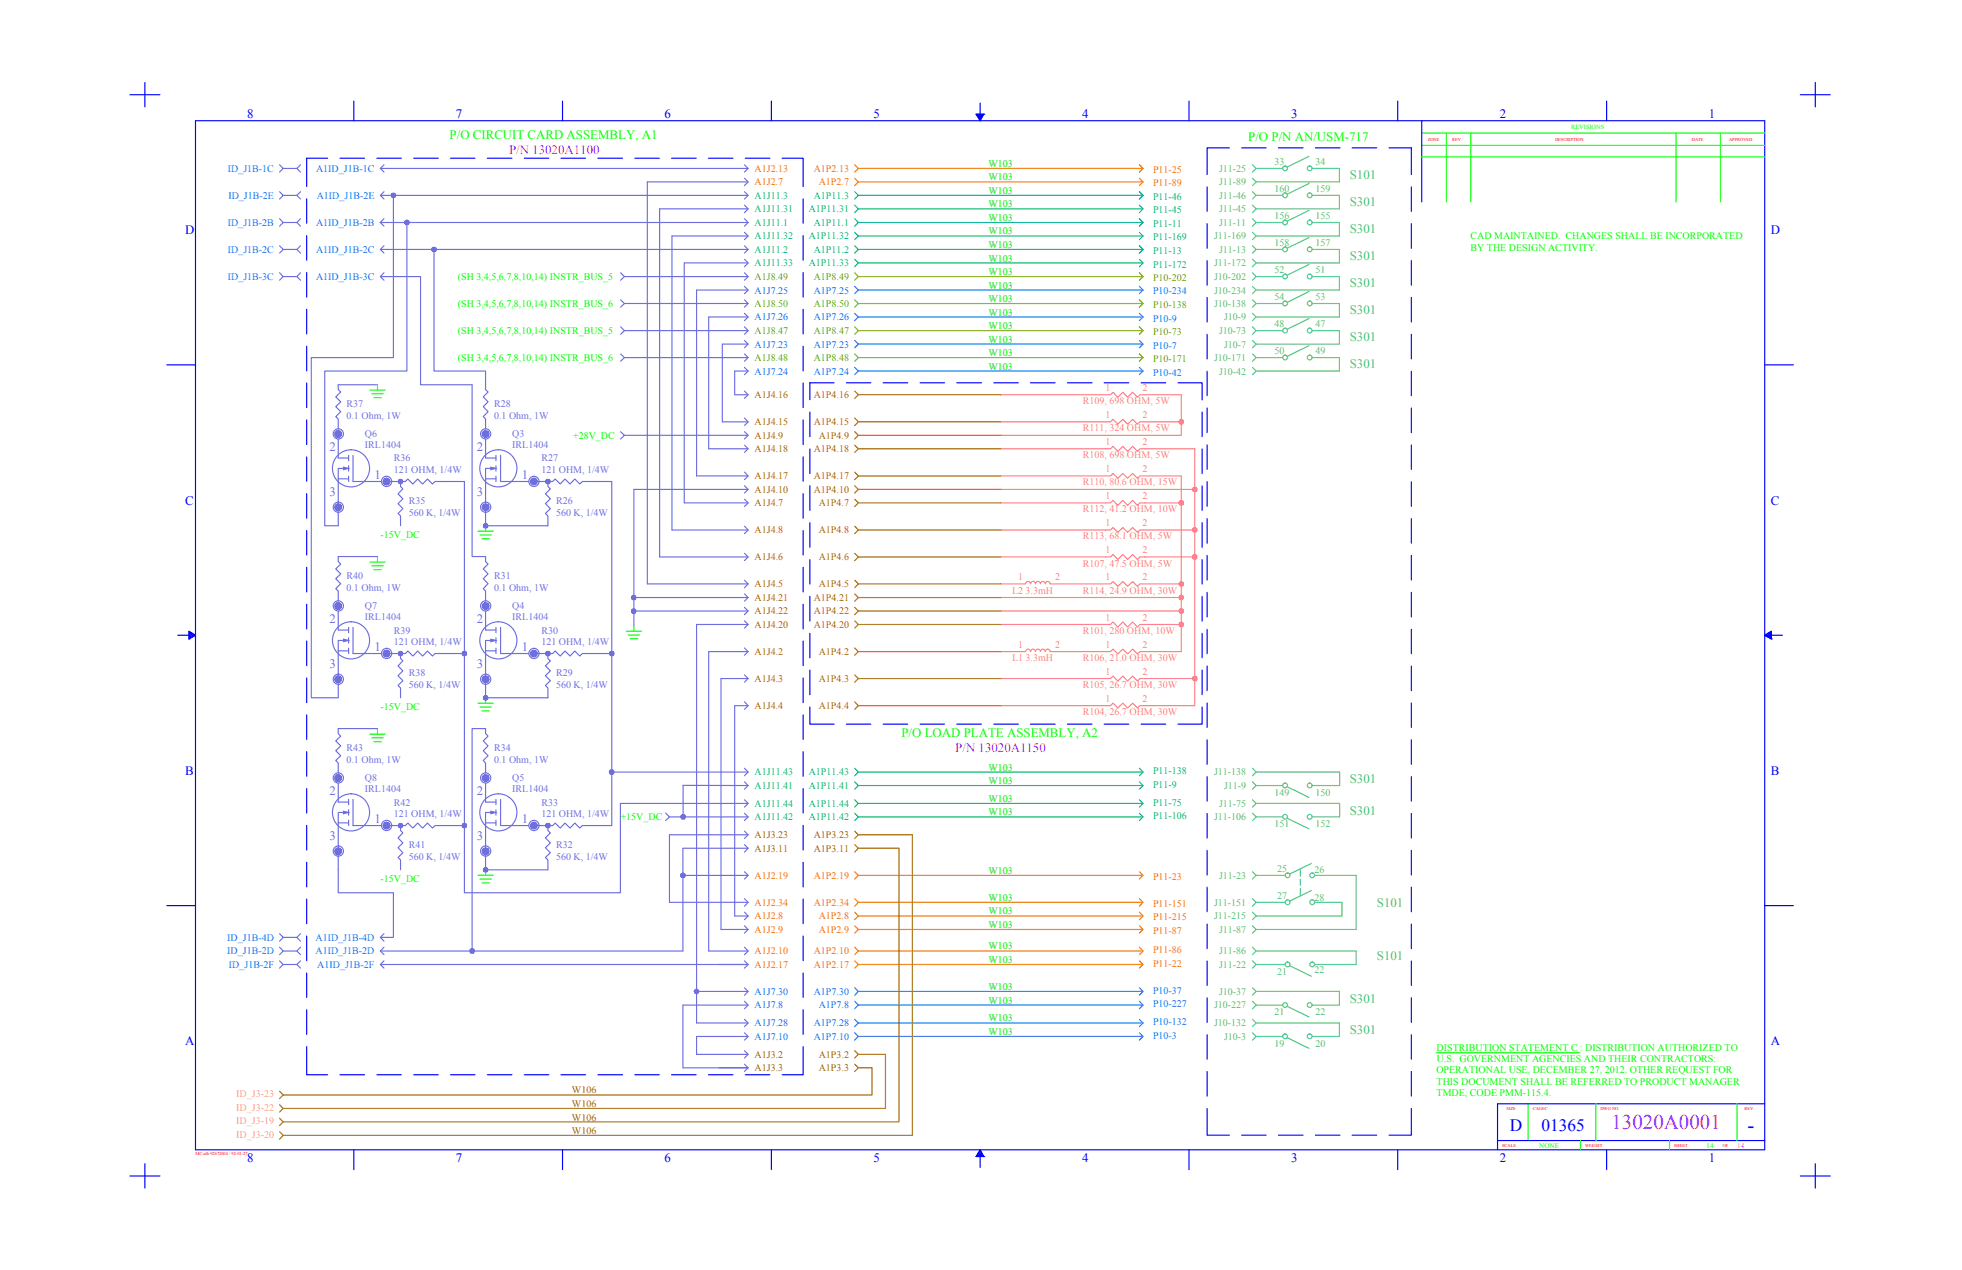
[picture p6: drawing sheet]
<svg xmlns="http://www.w3.org/2000/svg" width="432mm" height="279mm" viewBox="0 0 432 279" stroke-linecap="round" stroke-linejoin="round" font-family="sans-serif">
<defs><g id="words">
<text font-size="4.6" fill="#f0f" x="354.6" y="248.4">13020A0001</text>
<text font-size="4.6" fill="#00f" x="384.6" y="249.1">-</text>
<g font-size="3.8" fill="#00f">
<text x="332.3" y="248.7">D</text>
<text x="339.2" y="248.7">01365</text>
</g>
<g font-size="2.8" fill="#00f">
<text x="54.4" y="25.9">8</text>
<text x="100.3" y="25.9">7</text>
<text x="146.3" y="25.9">6</text>
<text x="192.2" y="25.9">5</text>
<text x="238.2" y="25.9">4</text>
<text x="284.2" y="25.9">3</text>
<text x="330.1" y="25.9">2</text>
<text x="376.1" y="25.9">1</text>
<text x="40.7" y="51.5">D</text>
<text x="389.7" y="51.5">D</text>
<text x="40.7" y="111">C</text>
<text x="389.7" y="111">C</text>
<text x="40.7" y="170.5">B</text>
<text x="389.7" y="170.5">B</text>
<text x="40.7" y="229.9">A</text>
<text x="389.7" y="229.9">A</text>
<text x="54.4" y="255.6">8</text>
<text x="100.3" y="255.6">7</text>
<text x="146.3" y="255.6">6</text>
<text x="192.2" y="255.6">5</text>
<text x="238.2" y="255.6">4</text>
<text x="284.2" y="255.6">3</text>
<text x="330.1" y="255.6">2</text>
<text x="376.1" y="255.6">1</text>
</g>
<g font-size="2.8" fill="#0f0">
<text x="98.9" y="30.5">P/O CIRCUIT CARD ASSEMBLY, A1</text>
<text x="274.7" y="31.1">P/O P/N AN/USM-717</text>
<text x="198.4" y="162.1">P/O LOAD PLATE ASSEMBLY, A2</text>
</g>
<g font-size="2.8" fill="#f0f">
<text x="112" y="34">P/N 13020A1100</text>
<text x="210.2" y="165.4">P/N 13020A1150</text>
</g>
<g font-size="2.8" fill="#5cb85c">
<text x="297.1" y="39.4">S101</text>
<text x="297.1" y="45.4">S301</text>
<text x="297.1" y="51.3">S301</text>
<text x="297.1" y="57.3">S301</text>
<text x="297.1" y="63.2">S301</text>
<text x="297.1" y="69.1">S301</text>
<text x="297.1" y="75.1">S301</text>
<text x="297.1" y="81">S301</text>
<text x="297.1" y="172.3">S301</text>
<text x="297.1" y="179.3">S301</text>
<text x="303" y="199.5">S101</text>
<text x="303" y="211.1">S101</text>
<text x="297.1" y="220.6">S301</text>
<text x="297.1" y="227.5">S301</text>
</g>
<g font-size="2.8" fill="#6e6edd">
<text x="72.5" y="99.2">2</text>
<text x="105" y="99.2">2</text>
<text x="82.4" y="105.3">1</text>
<text x="114.9" y="105.3">1</text>
<text x="72.5" y="109">3</text>
<text x="105" y="109">3</text>
<text x="72.5" y="137">2</text>
<text x="105" y="137">2</text>
<text x="82.4" y="143.2">1</text>
<text x="114.9" y="143.2">1</text>
<text x="72.5" y="146.9">3</text>
<text x="105" y="146.9">3</text>
<text x="72.5" y="174.9">2</text>
<text x="105" y="174.9">2</text>
<text x="72.5" y="184.7">3</text>
<text x="82.4" y="181">1</text>
<text x="105" y="184.7">3</text>
<text x="114.9" y="181">1</text>
</g>
<g font-size="2.2" fill="#007fff">
<text x="50.1" y="37.8">ID_J1B-1C</text>
<text x="69.6" y="37.8">A1ID_J1B-1C</text>
<text x="50.3" y="43.7">ID_J1B-2E</text>
<text x="69.7" y="43.7">A1ID_J1B-2E</text>
<text x="50.1" y="49.7">ID_J1B-2B</text>
<text x="69.6" y="49.7">A1ID_J1B-2B</text>
<text x="50.1" y="55.6">ID_J1B-2C</text>
<text x="69.6" y="55.6">A1ID_J1B-2C</text>
<text x="50.1" y="61.6">ID_J1B-3C</text>
<text x="69.6" y="61.6">A1ID_J1B-3C</text>
<text x="166.1" y="64.6">A1J7.25</text>
<text x="179.1" y="64.6">A1P7.25</text>
<text x="253.8" y="64.8">P10-234</text>
<text x="166.1" y="70.5">A1J7.26</text>
<text x="179.1" y="70.5">A1P7.26</text>
<text x="253.8" y="70.8">P10-9</text>
<text x="166.1" y="76.5">A1J7.23</text>
<text x="179.1" y="76.5">A1P7.23</text>
<text x="253.8" y="76.7">P10-7</text>
<text x="166.1" y="82.4">A1J7.24</text>
<text x="179.1" y="82.4">A1P7.24</text>
<text x="253.8" y="82.6">P10-42</text>
<text x="50" y="209.9">ID_J1B-2D</text>
<text x="50" y="207">ID_J1B-4D</text>
<text x="69.4" y="209.9">A1ID_J1B-2D</text>
<text x="69.4" y="207">A1ID_J1B-4D</text>
<text x="50.4" y="213">ID_J1B-2F</text>
<text x="69.8" y="213">A1ID_J1B-2F</text>
<text x="166.1" y="218.9">A1J7.30</text>
<text x="166.1" y="221.8">A1J7.8</text>
<text x="179.1" y="218.9">A1P7.30</text>
<text x="180.2" y="221.8">A1P7.8</text>
<text x="253.8" y="221.6">P10-227</text>
<text x="253.8" y="218.7">P10-37</text>
<text x="166.1" y="225.8">A1J7.28</text>
<text x="179.1" y="225.8">A1P7.28</text>
<text x="253.8" y="225.6">P10-132</text>
<text x="166.1" y="228.8">A1J7.10</text>
<text x="179.1" y="228.8">A1P7.10</text>
<text x="253.8" y="228.5">P10-3</text>
</g>
<g font-size="2.2" fill="#ff7f00">
<text x="166.1" y="40.8">A1J2.7</text>
<text x="166.1" y="37.8">A1J2.13</text>
<text x="179.1" y="37.8">A1P2.13</text>
<text x="180.2" y="40.8">A1P2.7</text>
<text x="253.8" y="38">P11-25</text>
<text x="253.8" y="41">P11-89</text>
<text x="166.1" y="193.4">A1J2.19</text>
<text x="179.1" y="193.4">A1P2.19</text>
<text x="253.8" y="193.6">P11-23</text>
<text x="166.1" y="202.3">A1J2.8</text>
<text x="166.1" y="199.3">A1J2.34</text>
<text x="179.1" y="199.3">A1P2.34</text>
<text x="180.2" y="202.3">A1P2.8</text>
<text x="253.8" y="199.5">P11-151</text>
<text x="253.8" y="202.5">P11-215</text>
<text x="166.1" y="205.2">A1J2.9</text>
<text x="166.1" y="209.9">A1J2.10</text>
<text x="179.1" y="209.9">A1P2.10</text>
<text x="180.2" y="205.2">A1P2.9</text>
<text x="253.8" y="205.5">P11-87</text>
<text x="253.8" y="209.7">P11-86</text>
<text x="166.1" y="213">A1J2.17</text>
<text x="179.1" y="213">A1P2.17</text>
<text x="253.8" y="212.7">P11-22</text>
</g>
<g font-size="2.2" fill="#00b800">
<text x="217.5" y="36.7">W103</text>
<text x="217.5" y="39.7">W103</text>
<text x="217.5" y="42.6">W103</text>
<text x="217.5" y="45.6">W103</text>
<text x="217.5" y="48.6">W103</text>
<text x="217.5" y="51.6">W103</text>
<text x="217.5" y="54.5">W103</text>
<text x="217.5" y="57.5">W103</text>
<text x="217.5" y="60.5">W103</text>
<text x="217.5" y="63.5">W103</text>
<text x="217.5" y="66.4">W103</text>
<text x="217.5" y="69.4">W103</text>
<text x="217.5" y="72.4">W103</text>
<text x="217.5" y="75.4">W103</text>
<text x="217.5" y="78.3">W103</text>
<text x="217.5" y="81.3">W103</text>
<text x="217.5" y="169.5">W103</text>
<text x="217.5" y="172.5">W103</text>
<text x="217.5" y="176.4">W103</text>
<text x="217.5" y="179.4">W103</text>
<text x="217.5" y="192.2">W103</text>
<text x="217.5" y="198.2">W103</text>
<text x="217.5" y="201.2">W103</text>
<text x="217.5" y="204.1">W103</text>
<text x="217.5" y="208.9">W103</text>
<text x="217.5" y="211.9">W103</text>
<text x="217.5" y="217.8">W103</text>
<text x="217.5" y="220.8">W103</text>
<text x="217.5" y="224.7">W103</text>
<text x="217.5" y="227.7">W103</text>
</g>
<g font-size="2.2" fill="#5cb85c">
<text x="268.3" y="40.8">J11-89</text>
<text x="268.3" y="37.8">J11-25</text>
<text x="280.5" y="36.3">33</text>
<text x="289.5" y="36.3">34</text>
<text x="268.3" y="46.7">J11-45</text>
<text x="268.3" y="43.7">J11-46</text>
<text x="280.5" y="42.3">160</text>
<text x="289.5" y="42.3">159</text>
<text x="267.2" y="52.7">J11-169</text>
<text x="268.3" y="49.7">J11-11</text>
<text x="280.5" y="48.2">156</text>
<text x="289.5" y="48.2">155</text>
<text x="267.2" y="58.6">J11-172</text>
<text x="268.3" y="55.6">J11-13</text>
<text x="280.5" y="54.2">158</text>
<text x="289.5" y="54.2">157</text>
<text x="267.2" y="64.6">J10-234</text>
<text x="267.2" y="61.6">J10-202</text>
<text x="280.5" y="60.1">52</text>
<text x="289.5" y="60.1">51</text>
<text x="267.2" y="67.5">J10-138</text>
<text x="269.4" y="70.5">J10-9</text>
<text x="280.5" y="66.1">54</text>
<text x="280.5" y="72">48</text>
<text x="289.5" y="66.1">53</text>
<text x="289.5" y="72">47</text>
<text x="268.3" y="73.5">J10-73</text>
<text x="269.4" y="76.5">J10-7</text>
<text x="280.5" y="77.9">50</text>
<text x="289.5" y="77.9">49</text>
<text x="267.2" y="79.4">J10-171</text>
<text x="268.3" y="82.4">J10-42</text>
<text x="267.2" y="170.6">J11-138</text>
<text x="269.4" y="173.6">J11-9</text>
<text x="268.3" y="177.5">J11-75</text>
<text x="280.5" y="175.1">149</text>
<text x="289.5" y="175.1">150</text>
<text x="267.2" y="180.5">J11-106</text>
<text x="280.5" y="182">151</text>
<text x="289.5" y="182">152</text>
<text x="281.1" y="191.9">25</text>
<text x="268.3" y="193.4">J11-23</text>
<text x="281.1" y="197.8">27</text>
<text x="289.3" y="192.2">26</text>
<text x="267.2" y="199.3">J11-151</text>
<text x="267.2" y="202.3">J11-215</text>
<text x="289.3" y="198.1">28</text>
<text x="268.3" y="205.2">J11-87</text>
<text x="268.3" y="209.9">J11-86</text>
<text x="268.3" y="213">J11-22</text>
<text x="281.1" y="214.4">21</text>
<text x="289.3" y="214.1">22</text>
<text x="267.2" y="221.8">J10-227</text>
<text x="268.3" y="218.9">J10-37</text>
<text x="267.2" y="225.8">J10-132</text>
<text x="280.5" y="223.4">21</text>
<text x="289.5" y="223.4">22</text>
<text x="269.4" y="228.8">J10-3</text>
<text x="280.5" y="230.3">19</text>
<text x="289.5" y="230.3">20</text>
</g>
<g font-size="2.2" fill="#00b88a">
<text x="166.1" y="46.7">A1J11.31</text>
<text x="166.1" y="43.7">A1J11.3</text>
<text x="178" y="46.7">A1P11.31</text>
<text x="179.1" y="43.7">A1P11.3</text>
<text x="253.8" y="44">P11-46</text>
<text x="253.8" y="47">P11-45</text>
<text x="166.1" y="52.7">A1J11.32</text>
<text x="166.1" y="49.7">A1J11.1</text>
<text x="178" y="52.7">A1P11.32</text>
<text x="179.1" y="49.7">A1P11.1</text>
<text x="253.8" y="49.9">P11-11</text>
<text x="253.8" y="52.9">P11-169</text>
<text x="166.1" y="58.6">A1J11.33</text>
<text x="166.1" y="55.6">A1J11.2</text>
<text x="178" y="58.6">A1P11.33</text>
<text x="179.1" y="55.6">A1P11.2</text>
<text x="253.8" y="55.9">P11-13</text>
<text x="253.8" y="58.9">P11-172</text>
<text x="166.1" y="170.6">A1J11.43</text>
<text x="166.1" y="173.6">A1J11.41</text>
<text x="178" y="170.6">A1P11.43</text>
<text x="178" y="173.6">A1P11.41</text>
<text x="253.8" y="173.3">P11-9</text>
<text x="253.8" y="170.4">P11-138</text>
<text x="166.1" y="177.5">A1J11.44</text>
<text x="178" y="177.5">A1P11.44</text>
<text x="253.8" y="177.3">P11-75</text>
<text x="166.1" y="180.5">A1J11.42</text>
<text x="178" y="180.5">A1P11.42</text>
<text x="253.8" y="180.3">P11-106</text>
</g>
<g font-size="2.2" fill="#0f0">
<text x="323.7" y="52.6">CAD MAINTAINED. CHANGES SHALL BE INCORPORATED</text>
<text x="323.7" y="55.1">BY THE DESIGN ACTIVITY.</text>
<text x="100.8" y="61.6">(SH 3,4,5,6,7,8,10,14) INSTR_BUS_5</text>
<text x="100.8" y="67.5">(SH 3,4,5,6,7,8,10,14) INSTR_BUS_6</text>
<text x="100.8" y="73.5">(SH 3,4,5,6,7,8,10,14) INSTR_BUS_5</text>
<text x="100.8" y="79.4">(SH 3,4,5,6,7,8,10,14) INSTR_BUS_6</text>
<text x="126.1" y="96.5">+28V_DC</text>
<text x="83.7" y="118.3">-15V_DC</text>
<text x="83.7" y="156.1">-15V_DC</text>
<text x="136.6" y="180.5">+15V_DC</text>
<text x="83.7" y="193.9">-15V_DC</text>
<text x="316.2" y="231.1">DISTRIBUTION STATEMENT C : DISTRIBUTION AUTHORIZED TO</text>
<text x="316.2" y="233.7">U.S. GOVERNMENT AGENCIES AND THEIR CONTRACTORS:</text>
<text x="316.1" y="236.1">OPERATIONAL USE, DECEMBER 27, 2012. OTHER REQUEST FOR</text>
<text x="316.2" y="238.7">THIS DOCUMENT SHALL BE REFERRED TO PRODUCT MANAGER</text>
<text x="316.2" y="241.2">TMDE, CODE PMM-115.4.</text>
</g>
<g font-size="2.2" fill="#8ab800">
<text x="166.1" y="61.6">A1J8.49</text>
<text x="179.1" y="61.6">A1P8.49</text>
<text x="253.8" y="61.8">P10-202</text>
<text x="166.1" y="67.5">A1J8.50</text>
<text x="179.1" y="67.5">A1P8.50</text>
<text x="253.8" y="67.7">P10-138</text>
<text x="166.1" y="73.5">A1J8.47</text>
<text x="179.1" y="73.5">A1P8.47</text>
<text x="253.8" y="73.7">P10-73</text>
<text x="166.1" y="79.4">A1J8.48</text>
<text x="179.1" y="79.4">A1P8.48</text>
<text x="253.8" y="79.6">P10-171</text>
</g>
<g font-size="2.2" fill="#6e6edd">
<text x="76.3" y="89.5">R37</text>
<text x="108.7" y="89.5">R28</text>
<text x="76.3" y="92.1">0.1 Ohm, 1W</text>
<text x="108.7" y="92.1">0.1 Ohm, 1W</text>
<text x="80.3" y="96.2">Q6</text>
<text x="80.3" y="98.6">IRL1404</text>
<text x="86.7" y="101.5">R36</text>
<text x="112.7" y="96.2">Q3</text>
<text x="112.7" y="98.6">IRL1404</text>
<text x="119.1" y="101.5">R27</text>
<text x="86.7" y="104.2">121 OHM, 1/4W</text>
<text x="119.1" y="104.2">121 OHM, 1/4W</text>
<text x="90" y="110.8">R35</text>
<text x="90" y="113.4">560 K, 1/4W</text>
<text x="122.4" y="110.8">R26</text>
<text x="122.4" y="113.4">560 K, 1/4W</text>
<text x="76.3" y="127.3">R40</text>
<text x="76.3" y="129.9">0.1 Ohm, 1W</text>
<text x="108.7" y="127.3">R31</text>
<text x="108.7" y="129.9">0.1 Ohm, 1W</text>
<text x="80.3" y="134.1">Q7</text>
<text x="80.3" y="136.5">IRL1404</text>
<text x="112.7" y="134.1">Q4</text>
<text x="112.7" y="136.5">IRL1404</text>
<text x="86.7" y="139.4">R39</text>
<text x="86.7" y="142">121 OHM, 1/4W</text>
<text x="119.1" y="139.4">R30</text>
<text x="119.1" y="142">121 OHM, 1/4W</text>
<text x="90" y="148.6">R38</text>
<text x="122.4" y="148.6">R29</text>
<text x="90" y="151.3">560 K, 1/4W</text>
<text x="122.4" y="151.3">560 K, 1/4W</text>
<text x="76.3" y="165.2">R43</text>
<text x="76.3" y="167.8">0.1 Ohm, 1W</text>
<text x="108.7" y="165.2">R34</text>
<text x="108.7" y="167.8">0.1 Ohm, 1W</text>
<text x="80.3" y="171.9">Q8</text>
<text x="112.7" y="171.9">Q5</text>
<text x="80.3" y="174.3">IRL1404</text>
<text x="86.7" y="177.2">R42</text>
<text x="86.7" y="179.8">121 OHM, 1/4W</text>
<text x="112.7" y="174.3">IRL1404</text>
<text x="119.1" y="177.2">R33</text>
<text x="119.1" y="179.8">121 OHM, 1/4W</text>
<text x="90" y="186.5">R41</text>
<text x="90" y="189.1">560 K, 1/4W</text>
<text x="122.4" y="186.5">R32</text>
<text x="122.4" y="189.1">560 K, 1/4W</text>
</g>
<g font-size="2.2" fill="#b85c00">
<text x="166.1" y="87.6">A1J4.16</text>
<text x="179.1" y="87.6">A1P4.16</text>
<text x="166.1" y="93.5">A1J4.15</text>
<text x="179.1" y="93.5">A1P4.15</text>
<text x="166.1" y="96.5">A1J4.9</text>
<text x="166.1" y="99.5">A1J4.18</text>
<text x="179.1" y="99.5">A1P4.18</text>
<text x="180.2" y="96.5">A1P4.9</text>
<text x="166.1" y="105.4">A1J4.17</text>
<text x="179.1" y="105.4">A1P4.17</text>
<text x="166.1" y="108.4">A1J4.10</text>
<text x="166.1" y="111.4">A1J4.7</text>
<text x="179.1" y="108.4">A1P4.10</text>
<text x="180.2" y="111.4">A1P4.7</text>
<text x="166.1" y="117.3">A1J4.8</text>
<text x="180.2" y="117.3">A1P4.8</text>
<text x="166.1" y="123.3">A1J4.6</text>
<text x="180.2" y="123.3">A1P4.6</text>
<text x="166.1" y="129.2">A1J4.5</text>
<text x="180.2" y="129.2">A1P4.5</text>
<text x="166.1" y="135.2">A1J4.22</text>
<text x="166.1" y="132.2">A1J4.21</text>
<text x="179.1" y="135.2">A1P4.22</text>
<text x="179.1" y="132.2">A1P4.21</text>
<text x="166.1" y="138.1">A1J4.20</text>
<text x="179.1" y="138.1">A1P4.20</text>
<text x="166.1" y="144.1">A1J4.2</text>
<text x="180.2" y="144.1">A1P4.2</text>
<text x="166.1" y="150">A1J4.3</text>
<text x="180.2" y="150">A1P4.3</text>
<text x="166.1" y="156">A1J4.4</text>
<text x="180.2" y="156">A1P4.4</text>
</g>
<g font-size="2.2" fill="#ff7f7f">
<text x="238.3" y="89">R109, 698 OHM, 5W</text>
<text x="243.3" y="86">1</text>
<text x="251.4" y="86">2</text>
<text x="238.3" y="94.9">R111, 324 OHM, 5W</text>
<text x="243.3" y="91.9">1</text>
<text x="251.4" y="91.9">2</text>
<text x="238.3" y="100.9">R108, 698 OHM, 5W</text>
<text x="243.3" y="97.8">1</text>
<text x="251.4" y="97.8">2</text>
<text x="238.3" y="106.8">R110, 80.6 OHM, 15W</text>
<text x="243.3" y="103.8">1</text>
<text x="251.4" y="103.8">2</text>
<text x="238.3" y="112.7">R112, 41.2 OHM, 10W</text>
<text x="243.3" y="109.7">1</text>
<text x="251.4" y="109.7">2</text>
<text x="238.3" y="118.7">R113, 68.1 OHM, 5W</text>
<text x="243.3" y="115.7">1</text>
<text x="251.4" y="115.7">2</text>
<text x="238.3" y="124.6">R107, 47.5 OHM, 5W</text>
<text x="243.3" y="121.6">1</text>
<text x="251.4" y="121.6">2</text>
<text x="222.7" y="130.6">L2 3.3mH</text>
<text x="224.1" y="127.6">1</text>
<text x="232.2" y="127.6">2</text>
<text x="238.3" y="130.6">R114, 24.9 OHM, 30W</text>
<text x="243.3" y="127.6">1</text>
<text x="251.4" y="127.6">2</text>
<text x="243.3" y="136.5">1</text>
<text x="251.4" y="136.5">2</text>
<text x="224.1" y="142.5">1</text>
<text x="232.2" y="142.5">2</text>
<text x="238.3" y="139.5">R101, 280 OHM, 10W</text>
<text x="243.3" y="142.5">1</text>
<text x="251.4" y="142.5">2</text>
<text x="222.7" y="145.4">L1 3.3mH</text>
<text x="238.3" y="145.5">R106, 21.0 OHM, 30W</text>
<text x="243.3" y="148.4">1</text>
<text x="251.4" y="148.4">2</text>
<text x="238.3" y="151.4">R105, 26.7 OHM, 30W</text>
<text x="243.3" y="154.4">1</text>
<text x="251.4" y="154.4">2</text>
<text x="238.3" y="157.4">R104, 26.7 OHM, 30W</text>
</g>
<g font-size="2.2" fill="#957000">
<text x="166.1" y="184.4">A1J3.23</text>
<text x="179.1" y="184.4">A1P3.23</text>
<text x="166.1" y="187.4">A1J3.11</text>
<text x="179.1" y="187.4">A1P3.11</text>
<text x="166.1" y="232.7">A1J3.2</text>
<text x="180.2" y="232.7">A1P3.2</text>
<text x="166.1" y="235.7">A1J3.3</text>
<text x="180.2" y="235.7">A1P3.3</text>
<text x="125.9" y="240.6">W106</text>
<text x="125.9" y="243.5">W106</text>
<text x="125.9" y="246.5">W106</text>
<text x="125.9" y="249.5">W106</text>
</g>
<g font-size="2.2" fill="#ff9f7f">
<text x="52" y="241.4">ID_J3-23</text>
<text x="52" y="244.4">ID_J3-22</text>
<text x="52" y="250.3">ID_J3-20</text>
<text x="52" y="247.3">ID_J3-19</text>
</g>
<g font-size="1.6" fill="#0f0">
<text x="338.8" y="252.5">NONE</text>
<text x="375.6" y="252.5">14</text>
</g>
<text font-size="1.6" fill="#f0f" x="382.3" y="252.5">14</text>
<text font-size="1.4" fill="#0f0" x="345.8" y="28.4">REVISIONS</text>
<g font-size="1" fill="#f00">
<text x="314.2" y="31">ZONE</text>
<text x="319.6" y="31">REV.</text>
<text x="342.2" y="31">DESCRIPTION</text>
<text x="372.3" y="31">DATE</text>
<text x="380.5" y="31">APPROVED</text>
<text x="331.6" y="244.2">SIZE</text>
<text x="337.3" y="244.2">CAGEC</text>
<text x="352.2" y="244.2">DWG NO.</text>
<text x="383.9" y="244.2">REV.</text>
<text x="43" y="254.1">MC-alb 92672004 / 92-01-27</text>
<text x="330.6" y="252.3">SCALE</text>
<text x="348.8" y="252.3">WEIGHT</text>
<text x="368.4" y="252.3">SHEET</text>
<text x="379.2" y="252.3">OF</text>
</g>
</g></defs>
<!-- layer: Layout -->
<g fill="none" stroke="#00f" stroke-width=".25">
<path d="M31.9 18.1v5.4M399.5 18.1v5.4M28.6 20.8h6.6M43 26.6h345.4v226.4h-345.4zM77.9 22.2v4.4M123.8 22.2v4.4M169.8 22.2v4.4M214.8 25.1h1.7l-.8 1.5-.9-1.5 1.1 1.1M215.1 25.1l.9 .9M215.2 25.7l.6 .6M215.3 25.1l.8 .8M215.5 25.1l.7 .6"/>
<path d="M215.5 26.3l.2 .2M215.7 22.7v2.4M215.8 25.1l.5 .5M216 25.1l.3 .3M216.3 25.1l.1 .1M216.5 25.1h.1M261.7 22.2v4.4M307.6 22.2v4.4M312.9 26.6v17.8M353.6 22.2v4.4M396.2 20.8h6.6M36.7 80.3h6.3"/>
<path d="M388.4 80.3h6.3M39.1 139.8h2.5M41.6 138.9l1.4 .9-1.4 .8zM41.6 139.8l.5 .5M41.6 139.6l.6 .6M41.6 139.4l.7 .7M41.6 139.1l.9 1M41.6 138.9l1 1.1M42.1 139.2l.7 .7M42.7 139.6l.3 .2M388.4 139.8l1.4-.9v1.7zM388.7 139.6l-.2 .2"/>
<path d="M389.3 139.2l-.7 .7M389.8 139.8h2.5M389.8 139.8l-.4 .5M389.8 139.6l-.6 .6M389.8 139.4l-.7 .7M389.8 139.1l-.9 1M389.8 138.9l-1 1.1M41.6 140.6h.1M41.6 140.3l.1 .2M41.6 140.1l.3 .3M389.8 140.6h.1M389.8 140.3l-.1 .2"/>
<path d="M389.8 140.1l-.3 .3M36.7 199.2h6.3M388.4 199.2h6.3M28.6 258.7h6.6M31.9 256v5.4M77.9 253v4.3M123.8 253v4.3M169.8 253v4.3M214.8 254.4l.9-1.4 .8 1.4M214.8 254.4h1.7M215.7 254.4v2.5M215.7 253l-.2 .3"/>
<path d="M215.8 253.2l-.6 .6M215.9 253.3l-1.1 1.1M216 253.5l-.9 .9M216.1 253.7l-.8 .7M216.2 253.8l-.7 .6M216.3 254l-.5 .4M216.3 254.1l-.3 .3M216.4 254.3l-.1 .1M216.5 254.4h.1M261.7 253v4.3M307.6 253v4.3M329.6 250.9h58.8"/>
<path d="M353.6 253v4.3M388.4 242.8h-58.8v10.2M396.2 258.7h6.6M399.5 256v5.4"/>
</g>
<!-- layer: Viper Asset -->
<g fill="none" stroke="#5cb85c" stroke-width=".25">
<path d="M275.6 39.2l.9 .8-.9 .8M275.6 36.3l.9 .8-.9 .8M276.5 37.1h5.8M288.1 34.4l-4.8 2.4M288.8 37.1h6v2.9h-18.3M275.6 57l.9 .8-.9 .9M275.6 54.1l.9 .8-.9 .8M275.6 51.1l.9 .8-.9 .8M275.6 48.1l.9 .9-.9 .8M275.6 45.1l.9 .8-.9 .9M275.6 42.2l.9 .8-.9 .8M276.5 54.9h5.8"/>
<path d="M276.5 49h5.8M276.5 43h5.8M288.1 58.2l-4.8 2.4M288.1 52.3l-4.8 2.3M288.1 46.3l-4.8 2.4M288.1 40.4l-4.8 2.3M288.8 43h6v2.9h-18.3M288.8 49h6v2.9h-18.3M288.8 54.9h6v2.9h-18.3M275.6 68.9l.9 .8-.9 .8M275.6 66l.9 .8-.9 .8M275.6 63l.9 .8-.9 .8"/>
<path d="M275.6 60l.9 .8-.9 .9M275.6 77.9l.9 .8-.9 .8M275.6 74.9l.9 .8-.9 .8M275.6 71.9l.9 .8-.9 .8M276.5 66.8h5.8M276.5 60.8h5.8M276.5 78.7h5.8M276.5 72.7h5.8M288.1 64.1l-4.8 2.4M288.1 76l-4.8 2.4M288.1 70.1l-4.8 2.3M288.8 60.8h6v3h-18.3"/>
<path d="M288.8 66.8h6v2.9h-18.3M288.8 72.7h6v3h-18.3M288.8 78.7h6v2.9h-18.3M275.6 80.8l.9 .8-.9 .8M275.6 176l.9 .8-.9 .8M275.6 178.9l.9 .8-.9 .8M275.6 169l.9 .9-.9 .8M275.6 172l.9 .8-.9 .8M276.5 169.9h18.3v2.9h-6M276.5 176.8h18.3v2.9h-6M276.5 179.7h5.8M276.5 172.8h5.8"/>
<path d="M283.3 173.1l4.8 2.3M275.6 197.7l.9 .8-.9 .9M275.6 191.8l.9 .8M276.5 198.5h6.3M276.5 192.6h6.3M276.5 192.6l-.9 .8M283.3 180l4.8 2.3M286.2 191.1v1.7M286.2 193.4v1.4M286.2 195.5v1.6M288.6 195.9l-4.8 2.4M288.6 190l-4.8 2.3"/>
<path d="M289.3 192.6h9.2v11.9h-22M289.3 198.5h6v3h-18.8M275.6 217.3l.9 .8-.9 .8M275.6 203.7l.9 .8-.9 .8M275.6 211.4l.9 .8-.9 .8M275.6 208.4l.9 .8-.9 .8M275.6 200.7l.9 .8M276.5 218.1h18.3v3h-6M276.5 209.2h22v3h-9.2M276.5 201.5l-.9 .8M276.5 212.2h6.3M283.8 212.4l4.8 2.4"/>
<path d="M275.6 224.3l.9 .8-.9 .8M275.6 227.2l.9 .8-.9 .8M275.6 220.3l.9 .8-.9 .8M276.5 225.1h18.3v2.9h-6M276.5 228h5.8M276.5 221.1h5.8M283.3 228.3l4.8 2.3M283.3 221.4l4.8 2.3"/>
<circle cx="282.8" cy="37" r=".53"/>
<circle cx="288.2" cy="37" r=".53"/>
<circle cx="282.8" cy="43" r=".53"/>
<circle cx="282.8" cy="48.9" r=".53"/>
<circle cx="282.8" cy="54.9" r=".53"/>
<circle cx="288.2" cy="48.9" r=".53"/>
<circle cx="288.2" cy="54.9" r=".53"/>
<circle cx="288.2" cy="43" r=".53"/>
<circle cx="282.8" cy="60.8" r=".53"/>
<circle cx="282.8" cy="78.6" r=".53"/>
<circle cx="282.8" cy="72.7" r=".53"/>
<circle cx="282.8" cy="66.8" r=".53"/>
<circle cx="288.2" cy="78.6" r=".53"/>
<circle cx="288.2" cy="72.7" r=".53"/>
<circle cx="288.2" cy="66.8" r=".53"/>
<circle cx="288.2" cy="60.8" r=".53"/>
<circle cx="282.8" cy="179.7" r=".53"/>
<circle cx="282.8" cy="172.8" r=".53"/>
<circle cx="288.2" cy="179.7" r=".53"/>
<circle cx="288.2" cy="172.8" r=".53"/>
<circle cx="283.4" cy="192.6" r=".53"/>
<circle cx="283.4" cy="198.5" r=".53"/>
<circle cx="288.8" cy="198.5" r=".53"/>
<circle cx="288.8" cy="192.6" r=".53"/>
<circle cx="283.4" cy="212.2" r=".53"/>
<circle cx="288.8" cy="212.2" r=".53"/>
<circle cx="282.8" cy="221.1" r=".53"/>
<circle cx="282.8" cy="228" r=".53"/>
<circle cx="288.2" cy="221.1" r=".53"/>
<circle cx="288.2" cy="228" r=".53"/>
</g>
<!-- layer: A1J7 -->
<g fill="none" stroke="#007fff" stroke-width=".25">
<path d="M188.1 74.9l.8 .8-.8 .8M188.1 68.9l.8 .8-.8 .8M188.1 63l.8 .8-.8 .8M188.9 69.7h62.7M188.9 63.8h62.7M188.9 75.7h62.7M250.8 68.9l.8 .8-.8 .8M250.8 63l.8 .8-.8 .8M250.8 74.9l.8 .8-.8 .8M188.1 80.8l.8 .8-.8 .8M188.9 81.6h62.7M250.8 80.8l.8 .8-.8 .8"/>
<path d="M188.1 217.3l.8 .8-.8 .9M188.9 218.1h62.7M250.8 217.3l.8 .8-.8 .8M188.1 220.3l.8 .8-.8 .8M188.1 224.3l.8 .8-.8 .8M188.1 227.2l.8 .8-.8 .8M188.9 225.1h62.7M188.9 221.1h62.7M188.9 228h62.7M250.8 227.2l.8 .8-.8 .8M250.8 224.3l.8 .8-.8 .8M250.8 220.3l.8 .8-.8 .8"/>
</g>
<!-- layer: Load Board -->
<g fill="none" stroke="#ff7f7f" stroke-width=".25">
<path d="M220.3 98.7h24.1l.6-.5 1 1.1 1.1-1.1 1.1 1.1 1.1-1.1 1 1.1 .6-.6h12v56.6h-12l-.6 .5-1-1.1-1.1 1.1-1.1-1.1-1.1 1.1-1-1.1-.6 .6h-24.1M220.3 86.8h24.1l.6-.5 1 1.1 1.1-1.1 1.1 1.1 1.1-1.1 1 1.1 .6-.6h9.1v9h-39.7M220.3 92.8h24.1l.6-.5 1 1 1.1-1 1.1 1 1.1-1 1 1 .6-.5h9.1M220.3 104.7h24.1l.6-.5 1 1 1.1-1 1.1 1 1.1-1 1 1 .6-.5h9.1v26.8h-39.7M220.3 110.6h24.1l.6-.5 1 1.1 1.1-1.1 1.1 1.1 1.1-1.1 1 1.1 .6-.6h9.1M220.3 116.6h24.1l.6-.6 1 1.1 1.1-1.1 1.1 1.1 1.1-1.1 1 1.1 .6-.5h12M220.3 107.7h42.6M220.3 137.4h24.1l.6-.6 1 1.1 1.1-1.1 1.1 1.1 1.1-1.1 1 1.1 .6-.5h9.1M220.3 122.5h24.1l.6-.5 1 1.1 1.1-1.1 1.1 1.1 1.1-1.1 1 1.1 .6-.6h12M220.3 134.4h39.7M220.3 128.5h5.4M226.8 128.4a.53 .53 0 0 0-.5-.5 .53 .53 0 0 0-.6 .5"/>
<path d="M229 128.4a.53 .53 0 0 0-.6-.5 .53 .53 0 0 0-.5 .5 .53 .53 0 0 0-.5-.5 .53 .53 0 0 0-.6 .5M231.1 128.5h13.3l.6-.6 1 1.1 1.1-1.1 1.1 1.1 1.1-1.1 1 1.1 .6-.5h9.1M231.1 128.4a.53 .53 0 0 0-.5-.5 .53 .53 0 0 0-.5 .5 .53 .53 0 0 0-.6-.5 .53 .53 0 0 0-.5 .5M260 131.5v11.9h-9.1l-.6 .5-1-1.1-1.1 1.1-1.1-1.1-1.1 1.1-1-1.1-.6 .6h-13.3a.53 .53 0 0 0-.5-.6 .53 .53 0 0 0-.5 .5 .53 .53 0 0 0-.6-.5 .53 .53 0 0 0-.5 .5M220.3 149.3h24.1l.6-.6 1 1.1 1.1-1.1 1.1 1.1 1.1-1.1 1 1.1 .6-.5h12M220.3 143.4h5.4M226.8 143.3a.53 .53 0 0 0-.5-.5 .53 .53 0 0 0-.6 .5M229 143.3a.53 .53 0 0 0-.6-.5 .53 .53 0 0 0-.5 .5 .53 .53 0 0 0-.5-.5 .53 .53 0 0 0-.6 .5"/>
</g>
<!-- layer: PWB -->
<g fill="none" stroke="#6e6edd" stroke-width=".25">
<path d="M61.5 36.3l.8 .8-.8 .8M62.3 37.1h3M66.1 36.3l-.8 .8 .8 .8M83.7 37.1h80.9M84.5 36.3l-.8 .8 .8 .8M163.8 39.2l.8 .8-.8 .8M163.8 36.3l.8 .8-.8 .8M61.5 42.2l.8 .8-.8 .8M61.5 48.1l.8 .9-.8 .8M61.5 54.1l.8 .8-.8 .8M62.3 54.9h3M62.3 49h3"/>
<path d="M62.3 43h3M66.1 42.2l-.8 .8 .8 .8M66.1 48.1l-.8 .9 .8 .8M66.1 54.1l-.8 .8 .8 .8M83.6 49h81M83.7 54.9h80.9M83.7 43h80.9M84.5 54.1l-.8 .8 .8 .8M84.5 48.1l-.8 .9 .8 .8M84.5 42.2l-.8 .8 .8 .8M86.6 43v35.7h-18.1v74.8h5.9v-4M89.5 49v32.6h-18v34.1h2.9v-4.1"/>
<path d="M95.5 54.9v26.7h11.4v4.1l.5 .5-1 1.1 1 1.1-1 1.1 1 1.1-1 1.1 .5 .5v2.1M163.8 57l.8 .8-.8 .9M163.8 51.1l.8 .8-.8 .8M163.8 45.1l.8 .8-.8 .9M163.8 54.1l.8 .8-.8 .8M163.8 48.1l.8 .9-.8 .8M163.8 42.2l.8 .8-.8 .8M164.6 57.8h-14v52.8h14M164.6 51.9h-16.7v64.7h16.7M164.6 45.9h-19.4v76.6h19.4M164.6 40h-22.1v88.5h22.1M61.5 60l.8 .8-.8 .9"/>
<path d="M62.3 60.8h3M66.1 60l-.8 .8 .8 .9M83.7 60.8h8.9v23.8h11.3v37.8h3v1.1l.5 .6-1 1.1 1 1.1-1 1 1 1.1-1 1.1 .5 .5v2.2M84.5 60l-.8 .8 .8 .9M136.6 66l.8 .8h27.2M136.6 60l.8 .8h27.2M136.6 77.9l.8 .8h27.2M136.6 71.9l.8 .8h27.2M137.4 66.8l-.8 .8M137.4 60.8l-.8 .9M137.4 78.7l-.8 .8M137.4 72.7l-.8 .8"/>
<path d="M163.8 66l.8 .8-.8 .8M163.8 60l.8 .8-.8 .9M163.8 77.9l.8 .8-.8 .8M163.8 71.9l.8 .8-.8 .8M163.8 74.9l.8 .8-.8 .8M163.8 68.9l.8 .8-.8 .8M163.8 63l.8 .8-.8 .8M164.6 69.7h-8.6v29h8.6M164.6 63.8h-11.3v40.9h11.3M164.6 75.7h-5.6v17.1h5.6M74.4 96.6v4.2h2.3M83.1 84.6h-8.7v1.1l.6 .5-1.1 1.1 1.1 1.1-1.1 1.1 1.1 1.1-1.1 1.1 .5 .5v2.1"/>
<path d="M106.9 96.6v4.2h2.2M136.6 95l.8 .8-.8 .8M163.8 95l.8 .8h-27.2M163.8 97.9l.8 .8-.8 .8M163.8 92l.8 .8-.8 .8M163.8 86l.8 .8-.8 .8M163.8 80.8l.8 .8-.8 .8M164.6 81.6h-2.9v5.2h2.9M164.6 95.8l-.8 .8M74.4 105.3h2.3M74.4 105.3v5.2M76.7 103.1h-2.3v2.2"/>
<path d="M76.7 100.2v1.2M76.7 102.5v1.1M76.7 104.7v1.2M77.7 100.2v5.7h6.2M85.1 105.9h3.1M88.2 105.9v1.1l.5 .5-1.1 1.1 1.1 1.1-1.1 1.1 1.1 1.1-1.1 1.1 .6 .5v2.2M88.2 105.9h1l.6-.5 1.1 1.1 1-1.1 1.1 1.1 1.1-1.1 1.1 1.1 .5-.6h6.5v90.5h34.3v-19.6h28.1M106.9 105.3h2.2M106.9 105.3v5.2M109.1 103.1h-2.2v2.2M109.1 100.2v1.2M109.1 102.5v1.1"/>
<path d="M109.1 104.7v1.2M110.2 100.2v5.7h6.2M117.5 105.9h3.1M120.6 105.9v1.1l.5 .5-1.1 1.1 1.1 1.1-1.1 1.1 1.1 1.1-1.1 1.1 .6 .5v2.2h-13.7v-4.1M120.6 105.9h1l.6-.5 1.1 1.1 1-1.1 1.1 1.1 1.1-1.1 1.1 1.1 .6-.6h6.4v75.7h-6.4l-.6 .6-1.1-1.1-1.1 1.1-1.1-1.1-1 1.1-1.1-1.1-.6 .5h-1M163.8 106.9l.8 .8-.8 .8M163.8 115.8l.8 .8-.8 .8M163.8 109.8l.8 .8-.8 .8M163.8 103.9l.8 .8-.8 .8M164.6 107.7h-25.1v30M74.4 134.5v4.1h2.3M76.7 138v1.2"/>
<path d="M77.7 138v5.8h6.2M83.1 122.4h-8.7v1.1l.6 .6-1.1 1.1 1.1 1.1-1.1 1 1.1 1.1-1.1 1.1 .5 .5v2.2M106.9 134.5v4.1h2.2M109.1 138v1.2M110.2 138v5.8h6.2M139.5 134.4h25.1M163.8 133.6l.8 .8-.8 .8M163.8 130.7l.8 .8h-25.1M163.8 127.6l.8 .9-.8 .8M163.8 136.6l.8 .8-.8 .8M163.8 121.7l.8 .8-.8 .8M164.6 137.4h-11.3v87.7h11.3"/>
<path d="M164.6 131.5l-.8 .8M74.4 143.2v5.1M74.4 143.2h2.3M76.7 140.9h-2.3v2.3M76.7 140.3v1.2M76.7 142.6v1.2M85.1 143.8h3.1M88.2 143.8v1.1l.5 .5-1.1 1.1 1.1 1.1-1.1 1 1.1 1.1-1.1 1.1 .6 .6v2.1M88.2 143.8h1l.6-.6 1.1 1.1 1-1.1 1.1 1.1 1.1-1.1 1.1 1.1 .5-.5h6.5M106.9 143.2v5.1M106.9 143.2h2.2M109.1 140.9h-2.2v2.3"/>
<path d="M109.1 140.3v1.2M109.1 142.6v1.2M117.5 143.8h3.1M120.6 143.8v1.1l.5 .5-1.1 1.1 1.1 1.1-1.1 1 1.1 1.1-1.1 1.1 .6 .6v2.1h-13.7v-4M120.6 143.8h1l.6-.6 1.1 1.1 1-1.1 1.1 1.1 1.1-1.1 1.1 1.1 .6-.5h6.4M163.8 142.6l.8 .8-.8 .8M163.8 148.5l.8 .8-.8 .8M163.8 154.4l.8 .9-.8 .8M164.6 155.3h-2.9v46.2h2.9M164.6 149.3h-5.9v55.2h5.9M164.6 143.4h-8.6v65.8h8.6M74.4 172.3v4.2h2.3"/>
<path d="M76.7 178.7h-2.3v2.3M76.7 175.9v1.2M76.7 178.2v1.1M77.7 175.9v5.7h6.2M83.1 160.3h-8.7v1.1l.6 .5-1.1 1.1 1.1 1.1-1.1 1.1 1.1 1.1-1.1 1 .5 .6v2.1M106.9 170v-2.1l-.5-.6 1-1-1-1.1 1-1.1-1-1.1 1-1.1-.5-.5v-1.1h-3v48.9M106.9 172.3v4.2h2.2M109.1 178.7h-2.2v2.3M109.1 175.9v1.2M109.1 178.2v1.1M110.2 175.9v5.7h6.2M134.6 169.9h30"/>
<path d="M146.5 178.9l.8 .8-.8 .8M147.3 179.7h17.3M163.8 169l.8 .9-.8 .8M163.8 172l.8 .8-.8 .8M163.8 176l.8 .8-.8 .8M163.8 178.9l.8 .8-.8 .8M164.6 172.8h-14.3v6.9M74.4 187.3v9.1h12.2v9.8h-2.9M74.4 181v5.2M74.4 181h2.3M76.7 180.4v1.2M85.1 181.6h3.1"/>
<path d="M88.2 181.6v1.1l.5 .5-1.1 1.1 1.1 1.1-1.1 1.1 1.1 1.1-1.1 1.1 .6 .5v2.2M88.2 181.6h1l.6-.5 1.1 1.1 1-1.1 1.1 1.1 1.1-1.1 1.1 1.1 .5-.6h6.5M106.9 181v5.2M106.9 181h2.2M109.1 180.4v1.2M117.5 181.6h3.1M120.6 181.6v1.1l.5 .5-1.1 1.1 1.1 1.1-1.1 1.1 1.1 1.1-1.1 1.1 .6 .5v2.2h-13.7v-4.1M150.3 192.6h14.3M163.8 197.7l.8 .8-.8 .9M163.8 191.8l.8 .8-.8 .8M163.8 185.8l.8 .8-.8 .9M163.8 182.9l.8 .8-.8 .8"/>
<path d="M164.6 183.7h-17.3v14.8h17.3M164.6 186.6h-14.3v22.6h-66.6M61.5 205.4l.8 .8-.8 .9M61.5 208.4l.8 .8-.8 .8M61.5 211.4l.8 .8-.8 .8M62.3 209.2h3M62.3 212.2h3M62.3 206.2h3M66.1 205.4l-.8 .8 .8 .9M66.1 208.4l-.8 .8 .8 .8M66.1 211.4l-.8 .8 .8 .8M84.5 208.4l-.8 .8 .8 .8"/>
<path d="M84.5 205.4l-.8 .8 .8 .9M84.5 211.4l-.8 .8M153.3 218.1h11.3M158.2 212.2h6.4h-80.9l.8 .8M163.8 200.7l.8 .8-.8 .8M163.8 203.7l.8 .8-.8 .8M163.8 208.4l.8 .8-.8 .8M163.8 211.4l.8 .8-.8 .8M163.8 217.3l.8 .8-.8 .9M158.2 234.9h6.4l-.8 .8M163.8 220.3l.8 .8-.8 .8M163.8 224.3l.8 .8-.8 .8"/>
<path d="M163.8 227.2l.8 .8-.8 .8M163.8 231.2l.8 .8M164.6 228h-11.3v4h11.3l-.8 .8M164.6 221.1h-14.3v13.8h14.3l-.8-.8"/>
<circle cx="74.5" cy="95.5" r="1.12"/>
<circle cx="106.9" cy="95.5" r="1.12"/>
<circle cx="74.5" cy="111.6" r="1.12"/>
<circle cx="77.3" cy="103" r="4.1"/>
<circle cx="85.1" cy="105.9" r="1.12"/>
<circle cx="106.9" cy="111.6" r="1.12"/>
<circle cx="109.7" cy="103" r="4.1"/>
<circle cx="117.5" cy="105.9" r="1.12"/>
<circle cx="74.5" cy="133.3" r="1.12"/>
<circle cx="106.9" cy="133.3" r="1.12"/>
<circle cx="74.5" cy="149.4" r="1.12"/>
<circle cx="77.3" cy="140.9" r="4.1"/>
<circle cx="85.1" cy="143.8" r="1.12"/>
<circle cx="106.9" cy="149.4" r="1.12"/>
<circle cx="109.7" cy="140.9" r="4.1"/>
<circle cx="117.5" cy="143.8" r="1.12"/>
<circle cx="74.5" cy="171.1" r="1.12"/>
<circle cx="77.3" cy="178.7" r="4.1"/>
<circle cx="106.9" cy="171.1" r="1.12"/>
<circle cx="109.7" cy="178.7" r="4.1"/>
<circle cx="74.5" cy="187.2" r="1.12"/>
<circle cx="85.1" cy="181.6" r="1.12"/>
<circle cx="106.9" cy="187.2" r="1.12"/>
<circle cx="117.5" cy="181.6" r="1.12"/>
</g>
<g fill="#6e6edd" stroke="#6e6edd" stroke-width=".22">
<path d="M75.6 102.8l1.1 .3-1.1 .2z"/>
<path d="M85.1 105.9h.7l-.1 .3z"/>
<path d="M74.4 111.6h.8l-.1 .3z"/>
<path d="M74.4 95.5h.8l-.1 .3z"/>
<path d="M108 102.8l1.1 .3-1.1 .2z"/>
<path d="M117.5 105.9h.7v.3z"/>
<path d="M106.9 111.6h.7l-.1 .3z"/>
<path d="M106.9 95.5h.7l-.1 .3z"/>
<path d="M75.6 140.6l1.1 .3-1.1 .3z"/>
<path d="M85.1 143.8h.7l-.1 .3z"/>
<path d="M74.4 149.5h.8l-.1 .2z"/>
<path d="M74.4 133.3h.8l-.1 .3z"/>
<path d="M108 140.6l1.1 .3-1.1 .3z"/>
<path d="M117.5 143.8h.7v.3z"/>
<path d="M106.9 149.5h.7l-.1 .2z"/>
<path d="M106.9 133.3h.7l-.1 .3z"/>
<path d="M75.6 178.4l1.1 .3-1.1 .3z"/>
<path d="M85.1 181.6h.7l-.1 .3z"/>
<path d="M74.4 187.3h.8l-.1 .3z"/>
<path d="M74.4 171.2h.8l-.1 .3z"/>
<path d="M108 178.4l1.1 .3-1.1 .3z"/>
<path d="M117.5 181.6h.7v.3z"/>
<path d="M106.9 187.3h.7l-.1 .3z"/>
<path d="M106.9 171.2h.7l-.1 .3z"/>
<path d="M152.8 218.1l.1 .3 .4-.3zM152.9 218.4l.4-.3-.3 .4zM153.3 218.1l-.3 .4 .3 .1z"/>
<path d="M153.3 218.1v.5l.2-.1zM153.3 218.1l.4 .3-.2 .1zM153.3 218.1l.4 .3 .1-.3z"/>
<path d="M153.3 218.1h.5l-.1-.2zM153.5 217.7l.2 .2-.4 .2zM153.3 217.6v.5l.2-.4z"/>
<path d="M153 217.7l.3 .4v-.5zM153 217.7l.3 .4-.4-.2zM152.9 217.9l-.1 .2h.5z"/>
<path d="M149.8 192.6l.1 .2 .4-.2zM149.9 192.8l.4-.2-.2 .4zM150.3 192.6l-.2 .4 .2 .1z"/>
<path d="M150.3 192.6v.5l.3-.1zM150.3 192.6l.4 .2-.1 .2zM150.3 192.6l.4 .2 .1-.2z"/>
<path d="M150.3 192.6h.5l-.1-.3zM150.6 192.2l.1 .1-.4 .3zM150.3 192.1v.5l.3-.4z"/>
<path d="M150.1 192.2l.2 .4v-.5zM149.9 192.3l.2-.1 .2 .4zM149.9 192.3l-.1 .3h.5z"/>
<path d="M139 131.5v.2l.5-.2zM139 131.7l.5-.2-.3 .4zM139.5 131.5l-.3 .4 .3 .1z"/>
<path d="M139.5 131.5v.5l.2-.1zM139.5 131.5l.4 .2-.2 .2zM139.5 131.5l.4 .2v-.2z"/>
<path d="M139.5 131.5h.4v-.3zM139.7 131l.2 .2-.4 .3zM139.5 131v.5l.2-.5z"/>
<path d="M139.2 131l.3 .5v-.5zM139.2 131l.3 .5-.5-.3zM139 131.2v.3h.5z"/>
<path d="M139 134.5v.2l.5-.2zM139 134.7l.5-.2-.3 .4zM139.5 134.5l-.3 .4h.3z"/>
<path d="M139.5 134.5v.4h.2zM139.5 134.5l.4 .2-.2 .2zM139.5 134.5l.4 .2v-.2z"/>
<path d="M139.5 134.5h.4v-.3zM139.7 134l.2 .2-.4 .3zM139.5 134v.5l.2-.5z"/>
<path d="M139.2 134l.3 .5v-.5zM139 134.2l.2-.2 .3 .5zM139 134.2v.3h.5z"/>
<path d="M85.1 105.9h.7l-.1-.2zM85.6 105.4l.1 .3-.6 .2zM85.4 105.3l-.3 .6 .5-.5z"/>
<path d="M85.1 105.2v.7l.3-.6zM84.8 105.3l.3-.1v.7zM84.6 105.4l.5 .5-.3-.6z"/>
<path d="M84.6 105.4l-.2 .3 .7 .2zM84.4 105.7l.7 .2h-.8zM84.3 105.9l.1 .3 .7-.3z"/>
<path d="M84.4 106.2l.2 .2 .5-.5zM84.6 106.4l.5-.5-.3 .7zM85.1 105.9l-.3 .7 .3 .1z"/>
<path d="M85.1 105.9v.8l.3-.1zM85.1 105.9l.5 .5-.2 .2zM85.1 105.9l.5 .5 .1-.2z"/>
<path d="M74.4 111.6h.8l-.1-.3zM74.9 111.1l.2 .2-.7 .3zM74.7 110.9l-.3 .7 .5-.5z"/>
<path d="M74.4 110.8v.8l.3-.7zM74.1 110.9l.3-.1v.8zM73.9 111.1l.5 .5-.3-.7z"/>
<path d="M73.9 111.1l-.1 .2 .6 .3zM73.8 111.3l.6 .3h-.7zM73.7 111.6l.1 .3 .6-.3z"/>
<path d="M73.8 111.9l.1 .2 .5-.5zM74.4 111.6l-.3 .6-.2-.1zM74.4 111.6l-.3 .6 .3 .1z"/>
<path d="M74.4 111.6v.7l.3-.1zM74.4 111.6l.5 .5-.2 .1zM74.4 111.6l.5 .5 .2-.2z"/>
<path d="M74.4 95.5h.8l-.1-.3zM74.4 95.5l.5-.5 .2 .2zM74.7 94.8l-.3 .7 .5-.5z"/>
<path d="M74.4 94.8v.7l.3-.7zM74.1 94.8h.3v.7zM73.9 95l.5 .5-.3-.7z"/>
<path d="M73.9 95l-.1 .2 .6 .3zM73.8 95.2l.6 .3h-.7zM73.7 95.5l.1 .3 .6-.3z"/>
<path d="M73.8 95.8l.1 .2 .5-.5zM73.9 96l.5-.5-.3 .7zM74.4 95.5l-.3 .7h.3z"/>
<path d="M74.4 95.5v.7h.3zM74.4 95.5l.5 .5-.2 .2zM74.4 95.5l.5 .5 .2-.2z"/>
<path d="M117.5 105.9h.7v-.2zM118 105.4l.2 .3-.7 .2zM117.8 105.3l-.3 .6 .5-.5z"/>
<path d="M117.5 105.2v.7l.3-.6zM117.2 105.3l.3-.1v.7zM117 105.4l.5 .5-.3-.6z"/>
<path d="M117 105.4l-.2 .3 .7 .2zM116.8 105.7l.7 .2h-.7zM116.8 105.9v.3l.7-.3z"/>
<path d="M116.8 106.2l.2 .2 .5-.5zM117 106.4l.5-.5-.3 .7zM117.5 105.9l-.3 .7 .3 .1z"/>
<path d="M117.5 105.9v.8l.3-.1zM117.5 105.9l.5 .5-.2 .2zM117.5 105.9l.5 .5 .2-.2z"/>
<path d="M106.9 111.6h.7l-.1-.3zM106.9 111.6l.5-.5 .1 .2zM107.2 110.9l-.3 .7 .5-.5z"/>
<path d="M106.9 110.8v.8l.3-.7zM106.6 110.9l.3-.1v.8zM106.4 111.1l.5 .5-.3-.7z"/>
<path d="M106.4 111.1l-.2 .2 .7 .3zM106.2 111.3l.7 .3h-.8zM106.1 111.6l.1 .3 .7-.3z"/>
<path d="M106.2 111.9l.2 .2 .5-.5zM106.4 112.1l.5-.5-.3 .6zM106.9 111.6l-.3 .6 .3 .1z"/>
<path d="M106.9 111.6v.7l.3-.1zM106.9 111.6l.5 .5-.2 .1zM106.9 111.6l.5 .5 .1-.2z"/>
<path d="M106.9 95.5h.7l-.1-.3zM106.9 95.5l.5-.5 .1 .2zM107.2 94.8l-.3 .7 .5-.5z"/>
<path d="M106.9 94.8v.7l.3-.7zM106.6 94.8h.3v.7zM106.4 95l.5 .5-.3-.7z"/>
<path d="M106.4 95l-.2 .2 .7 .3zM106.2 95.2l.7 .3h-.8zM106.1 95.5l.1 .3 .7-.3z"/>
<path d="M106.2 95.8l.2 .2 .5-.5zM106.4 96l.5-.5-.3 .7zM106.9 95.5l-.3 .7h.3z"/>
<path d="M106.9 95.5v.7h.3zM106.9 95.5l.5 .5-.2 .2zM106.9 95.5l.5 .5 .1-.2z"/>
<path d="M149.8 179.7l.1 .2 .4-.2zM149.9 179.9l.4-.2-.2 .4zM150.3 179.7l-.2 .4 .2 .1z"/>
<path d="M150.3 179.7v.5l.3-.1zM150.3 179.7l.5 .2-.2 .2zM150.3 179.7l.5 .2v-.2z"/>
<path d="M150.3 179.7h.5v-.2zM150.6 179.3l.2 .2-.5 .2zM150.3 179.2v.5l.3-.4z"/>
<path d="M150.1 179.3l.2 .4v-.5zM150.1 179.3l.2 .4-.4-.2zM149.9 179.5l-.1 .2h.5z"/>
<path d="M106.4 115.7v.2l.5-.2zM106.4 115.9l.5-.2-.2 .4zM106.9 115.7l-.2 .4 .2 .1z"/>
<path d="M106.9 115.7v.5l.2-.1zM106.9 115.7l.4 .2-.2 .2zM106.9 115.7l.4 .2 .1-.2z"/>
<path d="M106.9 115.7h.5l-.1-.3zM107.1 115.2l.2 .2-.4 .3zM106.9 115.2v.5l.2-.5z"/>
<path d="M106.7 115.2l.2 .5v-.5zM106.4 115.4l.3-.2 .2 .5zM106.4 115.4v.3h.5z"/>
<path d="M85.1 143.8h.7l-.1-.3zM85.1 143.8l.5-.5 .1 .2zM85.4 143.1l-.3 .7 .5-.5z"/>
<path d="M85.1 143.1v.7l.3-.7zM84.8 143.1h.3v.7zM84.6 143.3l.5 .5-.3-.7z"/>
<path d="M84.6 143.3l-.2 .2 .7 .3zM84.4 143.5l.7 .3h-.8zM84.3 143.8l.1 .3 .7-.3z"/>
<path d="M84.4 144.1l.2 .2 .5-.5zM84.6 144.3l.5-.5-.3 .7zM85.1 143.8l-.3 .7h.3z"/>
<path d="M85.1 143.8v.7h.3zM85.1 143.8l.5 .5-.2 .2zM85.1 143.8l.5 .5 .1-.2z"/>
<path d="M74.4 149.5h.8l-.1-.3zM74.9 148.9l.2 .3-.7 .3zM74.7 148.8l-.3 .7 .5-.6z"/>
<path d="M74.4 148.7v.8l.3-.7zM74.1 148.8l.3-.1v.8zM73.9 148.9l.5 .6-.3-.7z"/>
<path d="M73.9 148.9l-.1 .3 .6 .3zM73.8 149.2l.6 .3h-.7zM73.7 149.5l.1 .2 .6-.2z"/>
<path d="M73.8 149.7l.1 .3 .5-.5zM74.4 149.5l-.3 .6-.2-.1zM74.4 149.5l-.3 .6 .3 .1z"/>
<path d="M74.4 149.5v.7l.3-.1zM74.4 149.5l.5 .5-.2 .1zM74.4 149.5l.5 .5 .2-.3z"/>
<path d="M74.4 133.3h.8l-.1-.3zM74.4 133.3l.5-.5 .2 .2zM74.7 132.6l-.3 .7 .5-.5z"/>
<path d="M74.4 132.6v.7l.3-.7zM74.1 132.6h.3v.7zM73.9 132.8l.5 .5-.3-.7z"/>
<path d="M73.9 132.8l-.1 .2 .6 .3zM73.8 133l.6 .3h-.7zM73.7 133.3l.1 .3 .6-.3z"/>
<path d="M73.8 133.6l.1 .2 .5-.5zM73.9 133.8l.5-.5-.3 .7zM74.4 133.3l-.3 .7h.3z"/>
<path d="M74.4 133.3v.7h.3zM74.4 133.3l.5 .5-.2 .2zM74.4 133.3l.5 .5 .2-.2z"/>
<path d="M117.5 143.8h.7v-.3zM117.5 143.8l.5-.5 .2 .2zM117.8 143.1l-.3 .7 .5-.5z"/>
<path d="M117.5 143.1v.7l.3-.7zM117.2 143.1h.3v.7zM117 143.3l.5 .5-.3-.7z"/>
<path d="M117 143.3l-.2 .2 .7 .3zM116.8 143.5l.7 .3h-.7zM116.8 143.8v.3l.7-.3z"/>
<path d="M116.8 144.1l.2 .2 .5-.5zM117 144.3l.5-.5-.3 .7zM117.5 143.8l-.3 .7h.3z"/>
<path d="M117.5 143.8v.7h.3zM117.5 143.8l.5 .5-.2 .2zM117.5 143.8l.5 .5 .2-.2z"/>
<path d="M106.9 149.5h.7l-.1-.3zM106.9 149.5l.5-.6 .1 .3zM107.2 148.8l-.3 .7 .5-.6z"/>
<path d="M106.9 148.7v.8l.3-.7zM106.6 148.8l.3-.1v.8zM106.4 148.9l.5 .6-.3-.7z"/>
<path d="M106.4 148.9l-.2 .3 .7 .3zM106.2 149.2l.7 .3h-.8zM106.1 149.5l.1 .2 .7-.2z"/>
<path d="M106.2 149.7l.2 .3 .5-.5zM106.4 150l.5-.5-.3 .6zM106.9 149.5l-.3 .6 .3 .1z"/>
<path d="M106.9 149.5v.7l.3-.1zM106.9 149.5l.5 .5-.2 .1zM106.9 149.5l.5 .5 .1-.3z"/>
<path d="M106.9 133.3h.7l-.1-.3zM106.9 133.3l.5-.5 .1 .2zM107.2 132.6l-.3 .7 .5-.5z"/>
<path d="M106.9 132.6v.7l.3-.7zM106.6 132.6h.3v.7zM106.4 132.8l.5 .5-.3-.7z"/>
<path d="M106.4 132.8l-.2 .2 .7 .3zM106.2 133l.7 .3h-.8zM106.1 133.3l.1 .3 .7-.3z"/>
<path d="M106.2 133.6l.2 .2 .5-.5zM106.4 133.8l.5-.5-.3 .7zM106.9 133.3l-.3 .7h.3z"/>
<path d="M106.9 133.3v.7h.3zM106.9 133.3l.5 .5-.2 .2zM106.9 133.3l.5 .5 .1-.2z"/>
<path d="M106.4 153.5v.3l.5-.3zM106.4 153.8l.5-.3-.2 .4zM106.9 153.5l-.2 .4 .2 .1z"/>
<path d="M106.9 153.5v.5l.2-.1zM106.9 153.5l.4 .3-.2 .1zM106.9 153.5l.4 .3 .1-.3z"/>
<path d="M106.9 153.5h.5l-.1-.2zM107.1 153.1l.2 .2-.4 .2zM106.9 153v.5l.2-.4z"/>
<path d="M106.7 153.1l.2 .4v-.5zM106.4 153.3l.3-.2 .2 .4zM106.4 153.3v.2h.5z"/>
<path d="M85.1 181.6h.7l-.1-.2zM85.1 181.6l.5-.5 .1 .3zM85.4 180.9l-.3 .7 .5-.5z"/>
<path d="M85.1 180.9v.7l.3-.7zM84.8 180.9h.3v.7zM84.6 181.1l.5 .5-.3-.7z"/>
<path d="M84.6 181.1l-.2 .3 .7 .2zM84.4 181.4l.7 .2h-.8zM84.3 181.6l.1 .3 .7-.3z"/>
<path d="M84.4 181.9l.2 .2 .5-.5zM84.6 182.1l.5-.5-.3 .7zM85.1 181.6l-.3 .7h.3z"/>
<path d="M85.1 181.6v.7h.3zM85.1 181.6l.5 .5-.2 .2zM85.1 181.6l.5 .5 .1-.2z"/>
<path d="M74.4 187.3h.8l-.1-.3zM74.4 187.3l.5-.6 .2 .3zM74.7 186.6l-.3 .7 .5-.6z"/>
<path d="M74.4 186.5v.8l.3-.7zM74.1 186.6l.3-.1v.8zM73.9 186.7l.5 .6-.3-.7z"/>
<path d="M73.9 186.7l-.1 .3 .6 .3zM73.8 187l.6 .3h-.7zM73.7 187.3l.1 .3 .6-.3z"/>
<path d="M73.8 187.6l.1 .2 .5-.5zM74.4 187.3l-.3 .6-.2-.1zM74.4 187.3l-.3 .6 .3 .1z"/>
<path d="M74.4 187.3v.7l.3-.1zM74.4 187.3l.5 .5-.2 .1zM74.4 187.3l.5 .5 .2-.2z"/>
<path d="M74.4 171.2h.8l-.1-.3zM74.9 170.7l.2 .2-.7 .3zM74.7 170.5l-.3 .7 .5-.5z"/>
<path d="M74.4 170.4v.8l.3-.7zM74.1 170.5l.3-.1v.8zM73.9 170.7l.5 .5-.3-.7z"/>
<path d="M73.9 170.7l-.1 .2 .6 .3zM73.8 170.9l.6 .3h-.7zM73.7 171.2l.1 .3 .6-.3z"/>
<path d="M73.8 171.5l.1 .2 .5-.5zM73.9 171.7l.5-.5-.3 .6zM74.4 171.2l-.3 .6 .3 .1z"/>
<path d="M74.4 171.2v.7l.3-.1zM74.4 171.2l.5 .5-.2 .1zM74.4 171.2l.5 .5 .2-.2z"/>
<path d="M117.5 181.6h.7v-.2zM117.5 181.6l.5-.5 .2 .3zM117.8 180.9l-.3 .7 .5-.5z"/>
<path d="M117.5 180.9v.7l.3-.7zM117.2 180.9h.3v.7zM117 181.1l.5 .5-.3-.7z"/>
<path d="M117 181.1l-.2 .3 .7 .2zM116.8 181.4l.7 .2h-.7zM116.8 181.6v.3l.7-.3z"/>
<path d="M116.8 181.9l.2 .2 .5-.5zM117 182.1l.5-.5-.3 .7zM117.5 181.6l-.3 .7h.3z"/>
<path d="M117.5 181.6v.7h.3zM117.5 181.6l.5 .5-.2 .2zM117.5 181.6l.5 .5 .2-.2z"/>
<path d="M106.9 187.3h.7l-.1-.3zM106.9 187.3l.5-.6 .1 .3zM107.2 186.6l-.3 .7 .5-.6z"/>
<path d="M106.9 186.5v.8l.3-.7zM106.6 186.6l.3-.1v.8zM106.4 186.7l.5 .6-.3-.7z"/>
<path d="M106.4 186.7l-.2 .3 .7 .3zM106.2 187l.7 .3h-.8zM106.1 187.3l.1 .3 .7-.3z"/>
<path d="M106.2 187.6l.2 .2 .5-.5zM106.9 187.3l-.3 .6-.2-.1zM106.9 187.3l-.3 .6 .3 .1z"/>
<path d="M106.9 187.3v.7l.3-.1zM106.9 187.3l.5 .5-.2 .1zM106.9 187.3l.5 .5 .1-.2z"/>
<path d="M106.9 171.2h.7l-.1-.3zM106.9 171.2l.5-.5 .1 .2zM107.2 170.5l-.3 .7 .5-.5z"/>
<path d="M106.9 170.4v.8l.3-.7zM106.6 170.5l.3-.1v.8zM106.4 170.7l.5 .5-.3-.7z"/>
<path d="M106.4 170.7l-.2 .2 .7 .3zM106.2 170.9l.7 .3h-.8zM106.1 171.2l.1 .3 .7-.3z"/>
<path d="M106.2 171.5l.2 .2 .5-.5zM106.4 171.7l.5-.5-.3 .6zM106.9 171.2l-.3 .6 .3 .1z"/>
<path d="M106.9 171.2v.7l.3-.1zM106.9 171.2l.5 .5-.2 .1zM106.9 171.2l.5 .5 .1-.2z"/>
<path d="M106.4 191.4v.2l.5-.2zM106.4 191.6l.5-.2-.2 .4zM106.9 191.4l-.2 .4h.2z"/>
<path d="M106.9 191.4v.4h.2zM106.9 191.4l.4 .2-.2 .2zM106.9 191.4l.4 .2 .1-.2z"/>
<path d="M106.9 191.4h.5l-.1-.3zM107.1 190.9l.2 .2-.4 .3zM106.9 190.9v.5l.2-.5z"/>
<path d="M106.7 190.9l.2 .5v-.5zM106.4 191.1l.3-.2 .2 .5zM106.4 191.1v.3h.5z"/>
<path d="M87.6 105.9l.1 .3 .5-.3zM87.7 106.2l.5-.3-.3 .5zM88.2 105.9l-.3 .5h.3z"/>
<path d="M88.2 105.9v.5h.2zM88.2 105.9l.4 .3-.2 .2zM88.2 105.9l.4 .3v-.3z"/>
<path d="M88.2 105.9h.4v-.2zM88.4 105.5l.2 .2-.4 .2zM88.2 105.5v.4l.2-.4z"/>
<path d="M87.9 105.5l.3 .4v-.4zM87.9 105.5l.3 .4-.5-.2zM87.7 105.7l-.1 .2h.6z"/>
<path d="M120.1 105.9l.1 .3 .4-.3zM120.2 106.2l.4-.3-.3 .5zM120.6 105.9l-.3 .5h.3z"/>
<path d="M120.6 105.9v.5h.2zM120.6 105.9l.4 .3-.2 .2zM120.6 105.9l.4 .3v-.3z"/>
<path d="M120.6 105.9h.4v-.2zM120.8 105.5l.2 .2-.4 .2zM120.6 105.5v.4l.2-.4z"/>
<path d="M120.3 105.5l.3 .4v-.4zM120.3 105.5l.3 .4-.4-.2zM120.2 105.7l-.1 .2h.5z"/>
<path d="M120.1 143.8l.1 .2 .4-.2zM120.2 144l.4-.2-.3 .4zM120.6 143.8l-.3 .4 .3 .1z"/>
<path d="M120.6 143.8v.5l.2-.1zM120.6 143.8l.4 .2-.2 .2zM120.6 143.8l.4 .2v-.2z"/>
<path d="M120.6 143.8h.4v-.3zM120.8 143.4l.2 .1-.4 .3zM120.6 143.3v.5l.2-.4z"/>
<path d="M120.3 143.4l.3 .4v-.5zM120.3 143.4l.3 .4-.4-.3zM120.2 143.5l-.1 .3h.5z"/>
<path d="M87.6 143.8l.1 .2 .5-.2zM87.7 144l.5-.2-.3 .4zM88.2 143.8l-.3 .4 .3 .1z"/>
<path d="M88.2 143.8v.5l.2-.1zM88.2 143.8l.4 .2-.2 .2zM88.2 143.8l.4 .2v-.2z"/>
<path d="M88.2 143.8h.4v-.3zM88.4 143.4l.2 .1-.4 .3zM88.2 143.3v.5l.2-.4z"/>
<path d="M87.9 143.4l.3 .4v-.5zM87.9 143.4l.3 .4-.5-.3zM87.7 143.5l-.1 .3h.6z"/>
<path d="M101.7 143.8l.1 .2 .4-.2zM101.8 144l.4-.2-.2 .4zM102.2 143.8l-.2 .4 .2 .1z"/>
<path d="M102.2 143.8v.5l.3-.1zM102.2 143.8l.4 .2-.1 .2zM102.2 143.8l.4 .2 .1-.2z"/>
<path d="M102.2 143.8h.5l-.1-.3zM102.5 143.4l.1 .1-.4 .3zM102.2 143.3v.5l.3-.4z"/>
<path d="M102 143.4l.2 .4v-.5zM102 143.4l.2 .4-.4-.3zM101.8 143.5l-.1 .3h.5z"/>
<path d="M134.1 143.8l.1 .2 .4-.2zM134.2 144l.4-.2-.2 .4zM134.6 143.8l-.2 .4 .2 .1z"/>
<path d="M134.6 143.8v.5l.3-.1zM134.6 143.8l.5 .2-.2 .2zM134.6 143.8l.5 .2v-.2z"/>
<path d="M134.6 143.8h.5v-.3zM134.9 143.4l.2 .1-.5 .3zM134.6 143.3v.5l.3-.4z"/>
<path d="M134.4 143.4l.2 .4v-.5zM134.4 143.4l.2 .4-.4-.3zM134.2 143.5l-.1 .3h.5z"/>
<path d="M120.1 181.6l.1 .3 .4-.3zM120.2 181.9l.4-.3-.3 .4zM120.6 181.6l-.3 .4 .3 .1z"/>
<path d="M120.6 181.6v.5l.2-.1zM120.6 181.6l.4 .3-.2 .1zM120.6 181.6l.4 .3v-.3z"/>
<path d="M120.6 181.6h.4v-.2zM120.8 181.2l.2 .2-.4 .2zM120.6 181.2v.4l.2-.4z"/>
<path d="M120.3 181.2l.3 .4v-.4zM120.3 181.2l.3 .4-.4-.2zM120.2 181.4l-.1 .2h.5z"/>
<path d="M134.1 169.9l.1 .2 .4-.2zM134.2 170.1l.4-.2-.2 .4zM134.6 169.9l-.2 .4h.2z"/>
<path d="M134.6 169.9v.4h.3zM134.6 169.9l.5 .2-.2 .2zM134.6 169.9l.5 .2v-.2z"/>
<path d="M134.6 169.9h.5v-.3zM134.9 169.4l.2 .2-.5 .3zM134.6 169.3v.6l.3-.5z"/>
<path d="M134.4 169.4l.2 .5v-.6zM134.4 169.4l.2 .5-.4-.3zM134.2 169.6l-.1 .3h.5z"/>
<path d="M87.6 181.6l.1 .3 .5-.3zM87.7 181.9l.5-.3-.3 .4zM88.2 181.6l-.3 .4 .3 .1z"/>
<path d="M88.2 181.6v.5l.2-.1zM88.2 181.6l.4 .3-.2 .1zM88.2 181.6l.4 .3v-.3z"/>
<path d="M88.2 181.6h.4v-.2zM88.4 181.2l.2 .2-.4 .2zM88.2 181.2v.4l.2-.4z"/>
<path d="M87.9 181.2l.3 .4v-.4zM87.9 181.2l.3 .4-.5-.2zM87.7 181.4l-.1 .2h.6z"/>
<path d="M101.7 181.6l.1 .3 .4-.3zM101.8 181.9l.4-.3-.2 .4zM102.2 181.6l-.2 .4 .2 .1z"/>
<path d="M102.2 181.6v.5l.3-.1zM102.2 181.6l.4 .3-.1 .1zM102.2 181.6l.4 .3 .1-.3z"/>
<path d="M102.2 181.6h.5l-.1-.2zM102.5 181.2l.1 .2-.4 .2zM102.2 181.2v.4l.3-.4z"/>
<path d="M102 181.2l.2 .4v-.4zM102 181.2l.2 .4-.4-.2zM101.8 181.4l-.1 .2h.5z"/>
<path d="M95 54.9l.1 .2 .4-.2zM95.1 55.1l.4-.2-.2 .4zM95.5 54.9l-.2 .4 .2 .1z"/>
<path d="M95.5 54.9v.5l.3-.1zM95.5 54.9l.4 .2-.1 .2zM95.5 54.9l.4 .2 .1-.2z"/>
<path d="M95.5 54.9h.5l-.1-.3zM95.8 54.5l.1 .1-.4 .3zM95.5 54.4v.5l.3-.4z"/>
<path d="M95.3 54.5l.2 .4v-.5zM95.3 54.5l.2 .4-.4-.3zM95.1 54.6l-.1 .3h.5z"/>
<path d="M89.1 49v.2l.4-.2zM89.1 49.2l.4-.2-.2 .4zM89.5 49l-.2 .4h.2z"/>
<path d="M89.5 49v.4h.3zM89.5 49l.5 .2-.2 .2zM89.5 49l.5 .2 .1-.2z"/>
<path d="M89.5 49h.6l-.1-.3zM89.8 48.5l.2 .2-.5 .3zM89.5 48.4v.6l.3-.5z"/>
<path d="M89.3 48.5l.2 .5v-.6zM89.1 48.7l.2-.2 .2 .5zM89.1 48.7v.3h.4z"/>
<path d="M86.1 43l.1 .2 .4-.2zM86.2 43.2l.4-.2-.3 .4zM86.6 43l-.3 .4 .3 .1z"/>
<path d="M86.6 43v.5l.2-.1zM86.6 43l.4 .2-.2 .2zM86.6 43l.4 .2 .1-.2z"/>
<path d="M86.6 43h.5l-.1-.3zM86.8 42.6l.2 .1-.4 .3zM86.6 42.5v.5l.2-.4z"/>
<path d="M86.3 42.6l.3 .4v-.5zM86.3 42.6l.3 .4-.4-.3zM86.2 42.7l-.1 .3h.5z"/>
<path d="M103.4 209.2l.1 .2 .4-.2zM103.5 209.4l.4-.2-.3 .4zM103.9 209.2l-.3 .4 .3 .1z"/>
<path d="M103.9 209.2v.5l.3-.1zM103.9 209.2l.4 .2-.1 .2zM103.9 209.2l.4 .2 .1-.2z"/>
<path d="M103.9 209.2h.5l-.1-.2zM104.2 208.8l.1 .2-.4 .2zM103.9 208.7v.5l.3-.4z"/>
<path d="M103.6 208.8l.3 .4v-.5zM103.6 208.8l.3 .4-.4-.2zM103.5 209l-.1 .2h.5z"/>
</g>
<!-- layer: A1J3 -->
<path d="M188.1 185.8l.8 .8-.8 .9M188.1 182.9l.8 .8-.8 .8M188.9 186.6h8.9v60.2h-135.5M188.9 183.7h11.9v66.1h-138.5M188.1 231.2l.8 .8-.8 .8M188.1 234.1l.8 .8-.8 .8M188.9 234.9h3v6h-129.6M188.9 232h6v11.9h-132.6M61.5 240.1l.8 .8-.8 .8M61.5 243l.8 .9-.8 .8M61.5 249l.8 .8-.8 .8M61.5 246l.8 .8-.8 .8" fill="none" stroke="#957000" stroke-width=".25"/>
<!-- layer: A1J2 -->
<g fill="none" stroke="#ff7f00" stroke-width=".25">
<path d="M188.1 39.2l.8 .8-.8 .8M188.1 36.3l.8 .8-.8 .8M188.9 37.1h62.7M250.8 36.3l.8 .8-.8 .8M250.8 39.2l.8 .8-.8 .8M188.9 40h62.7M188.1 197.7l.8 .8-.8 .9M188.1 191.8l.8 .8-.8 .8M188.9 198.5h62.7M188.9 192.6h62.7M250.8 197.7l.8 .8-.8 .9M250.8 191.8l.8 .8-.8 .8"/>
<path d="M188.1 200.7l.8 .8-.8 .8M188.1 203.7l.8 .8-.8 .8M188.1 208.4l.8 .8-.8 .8M188.1 211.4l.8 .8-.8 .8M188.9 204.5h62.7M188.9 201.5h62.7M188.9 209.2h62.7M188.9 212.2h62.7M250.8 203.7l.8 .8-.8 .8M250.8 200.7l.8 .8-.8 .8M250.8 208.4l.8 .8-.8 .8M250.8 211.4l.8 .8-.8 .8"/>
</g>
<!-- layer: A1J8 -->
<path d="M188.1 66l.8 .8-.8 .8M188.1 60l.8 .8-.8 .9M188.1 77.9l.8 .8-.8 .8M188.1 71.9l.8 .8-.8 .8M188.9 66.8h62.7M188.9 60.8h62.7M188.9 78.7h62.7M188.9 72.7h62.7M250.8 66l.8 .8-.8 .8M250.8 60l.8 .8-.8 .9M250.8 77.9l.8 .8-.8 .8M250.8 71.9l.8 .8-.8 .8" fill="none" stroke="#8ab800" stroke-width=".25"/>
<!-- layer: A1J4 -->
<g fill="none" stroke="#b85c00" stroke-width=".25">
<path d="M188.1 95l.8 .8-.8 .8M188.1 97.9l.8 .8-.8 .8M188.1 92l.8 .8-.8 .8M188.1 86l.8 .8-.8 .8M188.9 98.7h31.4M188.9 95.8h31.4M188.9 92.8h31.4M188.9 86.8h31.4M188.1 106.9l.8 .8-.8 .8M188.1 115.8l.8 .8-.8 .8M188.1 109.8l.8 .8-.8 .8M188.1 103.9l.8 .8-.8 .8"/>
<path d="M188.9 116.6h31.4M188.9 110.6h31.4M188.9 107.7h31.4M188.9 104.7h31.4M188.1 133.6l.8 .8-.8 .8M188.1 130.7l.8 .8-.8 .8M188.1 127.6l.8 .9-.8 .8M188.1 136.6l.8 .8-.8 .8M188.1 121.7l.8 .8-.8 .8M188.9 137.4h31.4M188.9 134.4h31.4M188.9 131.5h31.4"/>
<path d="M188.9 128.5h31.4M188.9 122.5h31.4M188.1 142.6l.8 .8-.8 .8M188.1 148.5l.8 .8-.8 .8M188.1 154.4l.8 .9-.8 .8M188.9 155.3h31.4M188.9 149.3h31.4M188.9 143.4h31.4"/>
</g>
<!-- layer: Asset Outline -->
<g fill="none" stroke="#00f" stroke-width=".25">
<path d="M72.1 34.8h-4.6v6.2M74.8 34.8h5.4M82.9 34.8h5.4M91 34.8h5.4M99.2 34.8h5.3M107.2 34.8h5.5M115.4 34.8h5.4M123.5 34.8h5.4M131.6 34.8h5.4M139.7 34.8h5.4M147.8 34.8h5.4M155.9 34.8h5.4"/>
<path d="M164 34.8h5.4M172.1 34.8h4.7v6.2M270.6 32.5h-4.9v5.9M273.3 32.5h5.4M281.4 32.5h5.4M289.5 32.5h5.4M297.6 32.5h5.4M305.7 32.5h4.9v5.9M67.5 43.7v5.4M67.5 51.8v5.4M67.5 60v5.4M176.8 43.7v5.4"/>
<path d="M176.8 51.8v5.4M176.8 60v5.4M265.7 41.1v5.4M265.7 49.2v5.4M265.7 57.3v5.5M310.6 41.1v5.4M310.6 49.2v5.4M310.6 57.3v5.5M67.5 68v5.5M67.5 76.2v5.4M176.8 68v5.5M176.8 76.2v5.4"/>
<path d="M265.7 65.4v5.4M265.7 73.5v5.5M310.6 65.4v5.4M310.6 73.5v5.5M67.5 84.3v5.4M67.5 92.4v5.4M176.8 84.3v5.4M176.8 92.4v5.4M178.2 90.6v5.5M178.2 98.8v5.4M183.6 84.2h-5.4v3.7M186.3 84.2h5.4"/>
<path d="M194.4 84.2h5.4M202.5 84.2h5.4M210.6 84.2h5.4M218.7 84.2h5.4M226.8 84.2h5.4M234.9 84.2h5.4M243 84.2h5.4M251.1 84.2h5.5M259.3 84.2h5.3v3.8M264.6 90.6v5.5M264.6 98.8v5.4M265.7 81.7v5.4"/>
<path d="M265.7 89.8v5.4M265.7 97.9v5.4M310.6 81.7v5.4M310.6 89.8v5.4M310.6 97.9v5.4M67.5 100.5v5.4M67.5 108.6v5.4M67.5 116.7v5.4M176.8 100.5v5.4M176.8 108.6v5.4M176.8 116.7v5.4M178.2 106.9v5.4"/>
<path d="M178.2 115v5.4M264.6 106.9v5.4M264.6 115v5.4M265.7 106v5.4M265.7 114.1v5.4M310.6 106v5.4M310.6 114.1v5.4M67.5 124.8v5.4M67.5 132.9v5.5M176.8 124.8v5.4M176.8 132.9v5.5M178.2 123.1v5.4"/>
<path d="M178.2 131.2v5.4M178.2 139.3v5.4M264.6 123.1v5.4M264.6 131.2v5.4M264.6 139.3v5.4M265.7 122.2v5.4M265.7 130.3v5.4M265.7 138.4v5.4M310.6 122.2v5.4M310.6 130.3v5.4M310.6 138.4v5.4M67.5 141v5.4"/>
<path d="M67.5 149.2v5.4M67.5 157.3v5.4M176.8 141v5.4M176.8 149.2v5.4M176.8 157.3v5.4M178.2 155.5v3.8h5.4M178.2 147.4v5.4M186.3 159.3h5.4M194.4 159.3h5.4M202.5 159.3h5.4M210.6 159.3h5.4M218.7 159.3h5.4"/>
<path d="M226.8 159.3h5.4M234.9 159.3h5.4M243 159.3h5.4M251.1 159.3h5.5M264.6 155.5v3.8h-5.3M264.6 147.4v5.4M265.7 146.5v5.4M265.7 154.7v5.3M310.6 146.5v5.4M310.6 154.7v5.3M67.5 165.4v5.4M67.5 173.5v5.4"/>
<path d="M176.8 165.4v5.4M176.8 173.5v5.4M265.7 162.7v5.5M265.7 170.9v5.3M265.7 179v5.4M310.6 162.7v5.5M310.6 170.9v5.3M310.6 179v5.4M67.5 181.6v5.4M67.5 189.7v5.4M67.5 197.8v5.4M176.8 181.6v5.4"/>
<path d="M176.8 189.7v5.4M176.8 197.8v5.4M265.7 187.1v5.4M265.7 195.2v5.4M310.6 187.1v5.4M310.6 195.2v5.4M67.5 205.9v5.4M67.5 214.1v5.3M176.8 205.9v5.4M176.8 214.1v5.3M265.7 203.3v5.4M265.7 211.4v5.4"/>
<path d="M265.7 219.5v5.4M310.6 203.3v5.4M310.6 211.4v5.4M310.6 219.5v5.4M67.5 230.3v6.1h4.6M67.5 222.1v5.5M74.8 236.4h5.4M82.9 236.4h5.4M91 236.4h5.4M99.2 236.4h5.3M107.2 236.4h5.5M115.4 236.4h5.4"/>
<path d="M123.5 236.4h5.4M131.6 236.4h5.4M139.7 236.4h5.4M147.8 236.4h5.4M155.9 236.4h5.4M164 236.4h5.4M176.8 230.3v6.1h-4.7M176.8 222.1v5.5M265.7 227.6v5.4M265.7 235.7v5.4M310.6 227.6v5.4M310.6 235.7v5.4"/>
<path d="M265.7 243.9v5.8h4.9M273.3 249.7h5.4M281.4 249.7h5.4M289.5 249.7h5.4M297.6 249.7h5.4M310.6 243.9v5.8h-4.9"/>
</g>
<!-- layer: Layout -->
<g fill="none" stroke="#0f0" stroke-width=".25">
<path d="M312.9 29.3h75.4M312.9 32h75.5M312.9 34.5h75.5M318.3 29.3v15.1M323.7 29.3v15.1M368.9 29.3v15.1M378.6 29.3v15.1M316.2 231.6h31.5M336.3 242.8v8M347.8 250.9v2.1M351.2 242.8v8.1M367.4 250.9v2.1"/>
<path d="M382.3 242.8v8.1"/>
</g>
<!-- layer: Load Board -->
<g fill="#ff7f7f" stroke="#ff7f7f" stroke-width=".22">
<path d="M259.5 137.4l.1 .2 .4-.2zM259.6 137.6l.4-.2-.3 .4zM260 137.4l-.3 .4 .3 .1z"/>
<path d="M260 137.4v.5l.2-.1zM260 137.4l.4 .2-.2 .2zM260 137.4l.4 .2v-.2z"/>
<path d="M260 137.4h.4v-.3zM260.2 137l.2 .1-.4 .3zM260 136.9v.5l.2-.4z"/>
<path d="M259.7 137l.3 .4v-.5zM259.7 137l.3 .4-.4-.3zM259.6 137.1l-.1 .3h.5z"/>
<path d="M260 128.5h.4v-.3zM260.2 128.1l.2 .1-.4 .3zM260 128v.5l.2-.4z"/>
<path d="M259.7 128.1l.3 .4v-.5zM259.7 128.1l.3 .4-.4-.3zM259.6 128.2l-.1 .3h.5z"/>
<path d="M259.5 128.5l.1 .2 .4-.2zM259.6 128.7l.4-.2-.3 .4zM260 128.5l-.3 .4 .3 .1z"/>
<path d="M260 128.5v.5l.2-.1zM260 128.5l.4 .2-.2 .2zM260 128.5l.4 .2v-.2z"/>
<path d="M260 92.8h.4v-.2zM260.2 92.4l.2 .2-.4 .2zM260 92.3v.5l.2-.4z"/>
<path d="M259.7 92.4l.3 .4v-.5zM259.6 92.6l.1-.2 .3 .4zM259.6 92.6l-.1 .2h.5z"/>
<path d="M259.5 92.8l.1 .2 .4-.2zM259.6 93l.4-.2-.3 .4zM260 92.8l-.3 .4 .3 .1z"/>
<path d="M260 92.8v.5l.2-.1zM260 92.8l.4 .2-.2 .2zM260 92.8l.4 .2v-.2z"/>
<path d="M260 110.6h.4v-.2zM260.2 110.2l.2 .2-.4 .2zM260 110.2v.4l.2-.4z"/>
<path d="M259.7 110.2l.3 .4v-.4zM259.7 110.2l.3 .4-.4-.2zM259.6 110.4l-.1 .2h.5z"/>
<path d="M259.5 110.6l.1 .3 .4-.3zM259.6 110.9l.4-.3-.3 .5zM260 110.6l-.3 .5h.3z"/>
<path d="M260 110.6v.5h.2zM260 110.6l.4 .3-.2 .2zM260 110.6l.4 .3v-.3z"/>
<path d="M260 134.4h.4v-.2zM260.2 134l.2 .2-.4 .2zM260 133.9v.5l.2-.4z"/>
<path d="M259.7 134l.3 .4v-.5zM259.6 134.2l.1-.2 .3 .4zM259.6 134.2l-.1 .2h.5z"/>
<path d="M259.5 134.4l.1 .3 .4-.3zM259.6 134.7l.4-.3-.3 .4zM260 134.4l-.3 .4 .3 .1z"/>
<path d="M260 134.4v.5l.2-.1zM260 134.4l.4 .3-.2 .1zM260 134.4l.4 .3v-.3z"/>
<path d="M260 131.5h.4v-.3zM260.2 131l.2 .2-.4 .3zM260 131v.5l.2-.5z"/>
<path d="M259.7 131l.3 .5v-.5zM259.6 131.2l.1-.2 .3 .5zM259.6 131.2l-.1 .3h.5z"/>
<path d="M259.5 131.5l.1 .2 .4-.2zM259.6 131.7l.4-.2-.3 .4zM260 131.5l-.3 .4h.3z"/>
<path d="M260 131.5v.4h.2zM260 131.5l.4 .2-.2 .2zM260 131.5l.4 .2v-.2z"/>
<path d="M262.9 107.7h.5v-.3zM263.2 107.2l.2 .2-.5 .3zM262.9 107.2v.5l.3-.5z"/>
<path d="M262.7 107.2l.2 .5v-.5zM262.7 107.2l.2 .5-.4-.3zM262.5 107.4l-.1 .3h.5z"/>
<path d="M262.4 107.7l.1 .2 .4-.2zM262.5 107.9l.4-.2-.2 .4zM262.9 107.7l-.2 .4h.2z"/>
<path d="M262.9 107.7v.4h.3zM262.9 107.7l.5 .2-.2 .2zM262.9 107.7l.5 .2v-.2z"/>
<path d="M262.9 116.6h.5v-.3zM263.2 116.2l.2 .1-.5 .3zM262.9 116.1v.5l.3-.4z"/>
<path d="M262.7 116.2l.2 .4v-.5zM262.7 116.2l.2 .4-.4-.3zM262.5 116.3l-.1 .3h.5z"/>
<path d="M262.4 116.6l.1 .2 .4-.2zM262.5 116.8l.4-.2-.2 .4zM262.9 116.6l-.2 .4 .2 .1z"/>
<path d="M262.9 116.6v.5l.3-.1zM262.9 116.6l.5 .2-.2 .2zM262.9 116.6l.5 .2v-.2z"/>
<path d="M262.9 122.5h.5v-.2zM263.2 122.1l.2 .2-.5 .2zM262.9 122.1v.4l.3-.4z"/>
<path d="M262.7 122.1l.2 .4v-.4zM262.7 122.1l.2 .4-.4-.2zM262.5 122.3l-.1 .2h.5z"/>
<path d="M262.4 122.5l.1 .3 .4-.3zM262.5 122.8l.4-.3-.2 .5zM262.9 122.5l-.2 .5h.2z"/>
<path d="M262.9 122.5v.5h.3zM262.9 122.5l.5 .3-.2 .2zM262.9 122.5l.5 .3v-.3z"/>
<path d="M262.9 149.3h.5v-.3zM263.2 148.9l.2 .1-.5 .3zM262.9 148.8v.5l.3-.4z"/>
<path d="M262.7 148.9l.2 .4v-.5zM262.7 148.9l.2 .4-.4-.3zM262.5 149l-.1 .3h.5z"/>
<path d="M262.4 149.3l.1 .2 .4-.2zM262.5 149.5l.4-.2-.2 .4zM262.9 149.3l-.2 .4 .2 .1z"/>
<path d="M262.9 149.3v.5l.3-.1zM262.9 149.3l.5 .2-.2 .2zM262.9 149.3l.5 .2v-.2z"/>
</g>
<!-- layer: A1J11 -->
<g fill="none" stroke="#00b88a" stroke-width=".25">
<path d="M188.1 57l.8 .8-.8 .9M188.1 51.1l.8 .8-.8 .8M188.1 45.1l.8 .8-.8 .9M188.1 54.1l.8 .8-.8 .8M188.1 48.1l.8 .9-.8 .8M188.1 42.2l.8 .8-.8 .8M188.9 54.9h62.7M188.9 57.8h62.7M188.9 49h62.7M188.9 51.9h62.7M188.9 43h62.7M188.9 45.9h62.7"/>
<path d="M250.8 54.1l.8 .8-.8 .8M250.8 57l.8 .8-.8 .9M250.8 48.1l.8 .9-.8 .8M250.8 51.1l.8 .8-.8 .8M250.8 42.2l.8 .8-.8 .8M250.8 45.1l.8 .8-.8 .9M188.1 169l.8 .9-.8 .8M188.1 172l.8 .8-.8 .8M188.1 176l.8 .8-.8 .8M188.1 178.9l.8 .8-.8 .8M188.9 169.9h62.7M188.9 176.8h62.7"/>
<path d="M188.9 172.8h62.7M188.9 179.7h62.7M250.8 178.9l.8 .8-.8 .8M250.8 176l.8 .8-.8 .8M250.8 172l.8 .8-.8 .8M250.8 169l.8 .9-.8 .8"/>
</g>
<!-- layer: PWB -->
<g fill="none" stroke="#0f0" stroke-width=".25">
<path d="M81.4 85.8h3.4M81.8 86.6h2.5M82.3 87.5h1.6M83.1 84.6v1.2M105.2 116.9h3.4M105.6 117.7h2.5M106.1 118.5h1.6M106.9 115.7v1.2M81.4 123.7h3.4M81.8 124.5h2.5M82.3 125.3h1.6M83.1 122.4v1.3"/>
<path d="M137.9 138.9h3.3M138.2 139.7h2.5M139.5 137.7v1.2M105.2 154.7h3.4M105.6 155.5h2.5M106.1 156.4h1.6M106.9 153.5v1.2M138.7 140.5h1.6M81.4 161.5h3.4M81.8 162.3h2.5M82.3 163.2h1.6M83.1 160.3v1.2"/>
<path d="M105.2 192.5h3.4M105.6 193.4h2.5M106.1 194.2h1.6M106.9 191.4v1.1"/>
</g>
<use href="#words"/>
</svg>
